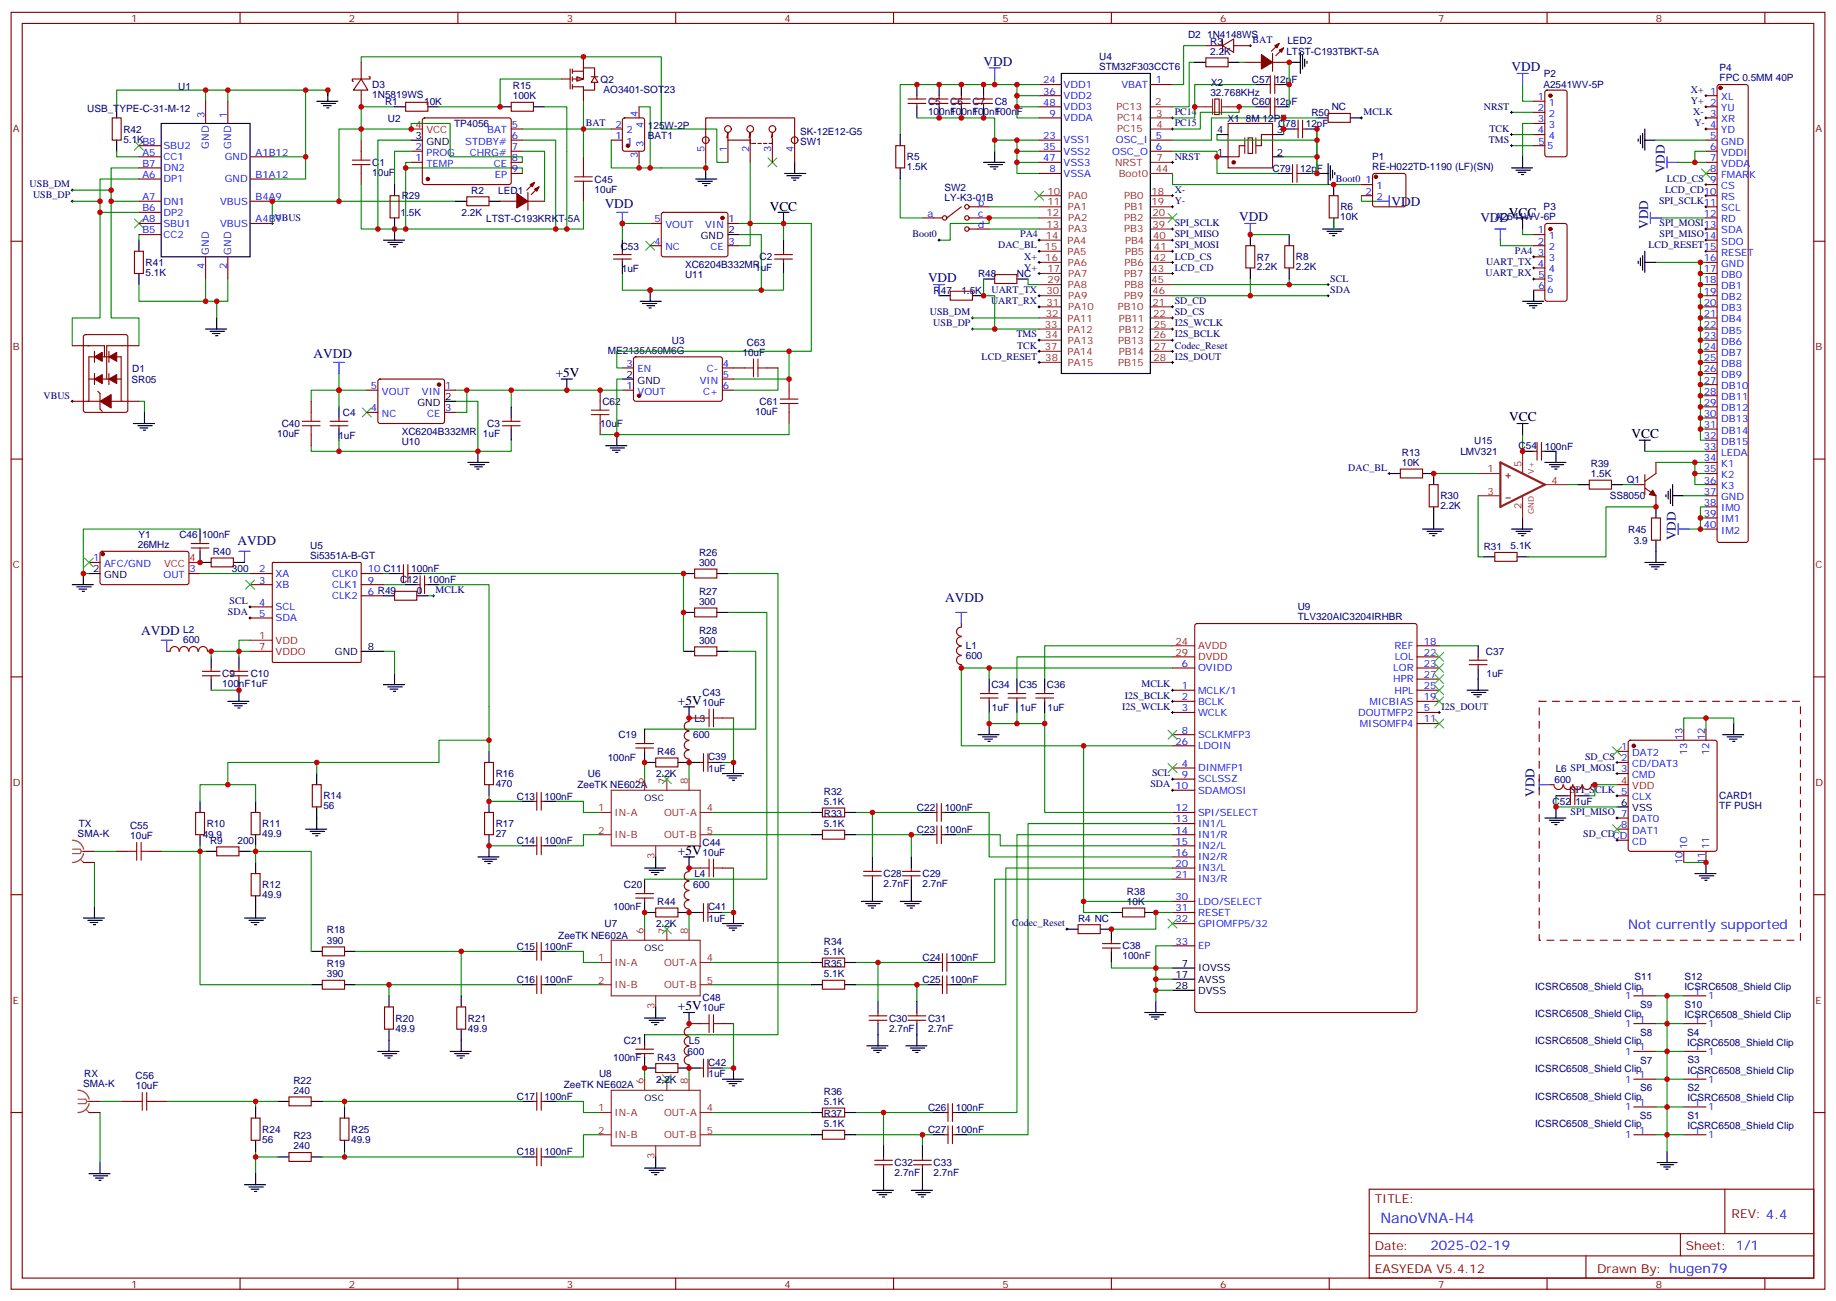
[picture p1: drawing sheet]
<svg xmlns="http://www.w3.org/2000/svg" width="583mm" height="413mm" viewBox="0 0 583 413" stroke-linecap="round" stroke-linejoin="round" font-family="sans-serif">
<defs><g id="words">
<text font-size="4.6" fill="#00f" x="438.1" y="388.1">NanoVNA-H4</text>
<g font-size="4.2" fill="#000080">
<text x="312.2" y="20.8">VDD</text>
<text x="479.8" y="22.6">VDD</text>
<text x="528.5" y="55.1" transform="rotate(-90 528.5 55.1)">VDD</text>
<text x="191.9" y="65.9">VDD</text>
<text x="441.7" y="65.3">VDD</text>
<text x="393.3" y="70.2">VDD</text>
<text x="469.9" y="70.6">VDD</text>
<text x="523.2" y="72.7" transform="rotate(-90 523.2 72.7)">VDD</text>
<text x="294.6" y="89.6">VDD</text>
<text x="99.5" y="113.5">AVDD</text>
<text x="75.4" y="172.9">AVDD</text>
<text x="532" y="171.5" transform="rotate(-90 532 171.5)">VDD</text>
<text x="300" y="191.1">AVDD</text>
<text x="44.8" y="201.7">AVDD</text>
<text x="487.1" y="253" transform="rotate(-90 487.1 253)">VDD</text>
</g>
<g font-size="4.2">
<text x="244.4" y="67.1">VCC</text>
<text x="479" y="68.9">VCC</text>
<text x="176.4" y="119.6">+5V</text>
<text x="479.1" y="133.7">VCC</text>
<text x="517.9" y="139">VCC</text>
<text x="215.2" y="223.7">+5V</text>
<text x="215.2" y="271.3">+5V</text>
<text x="215.2" y="320.7">+5V</text>
</g>
<g font-size="4.2" fill="#00f">
<text x="516.8" y="295">Not currently supported</text>
<text x="454" y="396.9">2025-02-19</text>
</g>
<g font-size="3.9" fill="#800">
<text x="436.4" y="381.7">TITLE:</text>
<text x="549.6" y="386.7">REV: 4.4</text>
<text x="436.4" y="396.9">Date:</text>
<text x="535.2" y="396.9">Sheet: 1/1</text>
<text x="436.4" y="404">EASYEDA V5.4.12</text>
<text x="506.9" y="404">Drawn By: hugen79</text>
</g>
<g font-size="3.2" fill="#800">
<text x="41.6" y="6.9">1</text>
<text x="110.8" y="6.9">2</text>
<text x="179.9" y="6.9">3</text>
<text x="249.1" y="6.9">4</text>
<text x="318.2" y="6.9">5</text>
<text x="387.3" y="6.9">6</text>
<text x="456.5" y="6.9">7</text>
<text x="525.6" y="6.9">8</text>
<text x="4.1" y="42">A</text>
<text x="576.3" y="42">A</text>
<text x="4.1" y="111.2">B</text>
<text x="576.3" y="111.2">B</text>
<text x="4.1" y="180.3">C</text>
<text x="576.3" y="180.3">C</text>
<text x="4.1" y="249.4">D</text>
<text x="576.3" y="249.4">D</text>
<text x="4.1" y="318.6">E</text>
<text x="576.3" y="318.6">E</text>
<text x="41.6" y="408.7">1</text>
<text x="110.8" y="408.7">2</text>
<text x="179.9" y="408.7">3</text>
<text x="249.1" y="408.7">4</text>
<text x="318.2" y="408.7">5</text>
<text x="387.3" y="408.7">6</text>
<text x="456.5" y="408.7">7</text>
<text x="525.6" y="408.7">8</text>
</g>
<g font-size="3.2" fill="#000080">
<text x="377.1" y="12.1">D2</text>
<text x="383.2" y="12.1">1N4148WS</text>
<text x="384.2" y="17.3">2.2K</text>
<text x="384.2" y="14.1">R3</text>
<text x="397.6" y="13.6">BAT</text>
<text x="408.3" y="17.4">LTST-C193TBKT-5A</text>
<text x="408.6" y="13.9">LED2</text>
<text x="348.9" y="22.3">STM32F303CCT6</text>
<text x="348.9" y="19">U4</text>
<text x="545.9" y="22.6">P4</text>
<text x="56.6" y="28.5">U1</text>
<text x="118.2" y="28">D3</text>
<text x="162.8" y="28.2">R15</text>
<text x="190.7" y="26.2">Q2</text>
<text x="191.6" y="29.4">AO3401-SOT23</text>
<text x="384.3" y="27.2">X2</text>
<text x="397.4" y="26.2">C57</text>
<text x="404.6" y="26.2">12pF</text>
<text x="489.9" y="28">A2541WV-5P</text>
<text x="490.1" y="24.4">P2</text>
<text x="536.7" y="29.5">X+ 1</text>
<text x="545.9" y="25.8">FPC 0.5MM 40P</text>
<text x="27.7" y="35.5">USB_TYPE-C-31-M-12</text>
<text x="118.2" y="31.1">1N5819WS</text>
<text x="122.2" y="33.3">R1</text>
<text x="134.6" y="33.3">10K</text>
<text x="162.8" y="31.4">100K</text>
<text x="294.6" y="33.2">C5</text>
<text x="301.6" y="33.2">C6</text>
<text x="308.7" y="33.2">C7</text>
<text x="315.7" y="33.2">C8</text>
<text x="384.2" y="30.4">32.768KHz</text>
<text x="397.4" y="33.3">C60</text>
<text x="404.6" y="33.3">12pF</text>
<text x="422.7" y="35">NC</text>
<text x="471" y="34.8">NRST</text>
<text x="536.7" y="33">Y+ 2</text>
<text x="123.1" y="38.6">U2</text>
<text x="144.2" y="40.3">TP4056</text>
<text x="185.9" y="40.1">BAT</text>
<text x="205.7" y="40.9">125W-2P</text>
<text x="294.6" y="36.5">100nF</text>
<text x="301.6" y="36.5">100nF</text>
<text x="308.7" y="36.5">100nF</text>
<text x="315.7" y="36.5">100nF</text>
<text x="372.9" y="36.5">PC14</text>
<text x="372.9" y="40.1">PC15</text>
<text x="389.6" y="38.6">X1</text>
<text x="395.5" y="38.6">8M 12PF</text>
<text x="405.7" y="40.4">C78</text>
<text x="414.5" y="40.4">12pF</text>
<text x="416.3" y="36.9">R50</text>
<text x="432.9" y="36.5">MCLK</text>
<text x="472.8" y="41.8">TCK</text>
<text x="537.5" y="36.5">X- 3</text>
<text x="537.9" y="40.1">Y- 4</text>
<text x="39.2" y="45.3">5.1KB8</text>
<text x="39.2" y="42.1">R42</text>
<text x="205.7" y="44">BAT1</text>
<text x="254" y="42.9">SK-12E12-G5</text>
<text x="254" y="46.2">SW1</text>
<text x="472.6" y="45.4">TMS</text>
<text x="118.2" y="52.7">C1</text>
<text x="287.9" y="50.8">R5</text>
<text x="372.9" y="50.7">NRST</text>
<text x="435.6" y="50.8">P1</text>
<text x="9.4" y="59.5">USB_DM</text>
<text x="118.2" y="55.9">10uF</text>
<text x="188.7" y="58">C45</text>
<text x="287.9" y="54">1.5K</text>
<text x="403.9" y="54.5">C79</text>
<text x="412.7" y="54.5">12pF</text>
<text x="424" y="57.7">Boot0</text>
<text x="435.6" y="54">RE-H022TD-1190 (LF)(SN)</text>
<text x="529.1" y="57.7">LCD_CS 9</text>
<text x="10.5" y="63">USB_DP</text>
<text x="127.5" y="63.3">R29</text>
<text x="149.6" y="61.5">R2</text>
<text x="158.2" y="61.5">LED1</text>
<text x="188.7" y="61.2">10uF</text>
<text x="299.8" y="63.9">LY-K3-01B</text>
<text x="299.8" y="60.7">SW2</text>
<text x="372.9" y="64.8">Y-</text>
<text x="372.9" y="61.2">X-</text>
<text x="526.6" y="64.8">SPI_SCLK11</text>
<text x="528.5" y="61.2">LCD_CD10</text>
<text x="87.1" y="70.1">VBUS</text>
<text x="127.1" y="68.6">1.5K</text>
<text x="146.5" y="68.5">2.2K</text>
<text x="154.3" y="70.4">LTST-C193KRKT-5A</text>
<text x="372.9" y="71.8">SPI_SCLK</text>
<text x="425.4" y="70">10K</text>
<text x="425.5" y="66.8">R6</text>
<text x="474.6" y="69.9">A2541WV-6P</text>
<text x="490" y="66.7">P3</text>
<text x="526.8" y="71.8">SPI_MOSI13</text>
<text x="289.6" y="75.4">Boot0</text>
<text x="323.8" y="75.4">PA4</text>
<text x="372.9" y="75.4">SPI_MISO</text>
<text x="526.8" y="75.4">SPI_MISO14</text>
<text x="197" y="79.2">C53</text>
<text x="241.1" y="82.7">C2</text>
<text x="316.9" y="78.9">DAC_BL</text>
<text x="325.1" y="82.4">X+</text>
<text x="372.9" y="82.4">LCD_CS</text>
<text x="372.9" y="78.9">SPI_MOSI</text>
<text x="399" y="82.7">R7</text>
<text x="411.3" y="82.7">R8</text>
<text x="480.8" y="80.6">PA4</text>
<text x="523.3" y="78.9">LCD_RESET15</text>
<text x="46.2" y="87.5">5.1K</text>
<text x="46.2" y="84.3">R41</text>
<text x="197.4" y="86.3">1uF</text>
<text x="217.5" y="85.1">XC6204B332MR</text>
<text x="217.5" y="88.3">U11</text>
<text x="239.7" y="85.9">1uF</text>
<text x="310.4" y="88.1">R48</text>
<text x="322.8" y="88.1">NC</text>
<text x="325.1" y="85.9">Y+</text>
<text x="372.9" y="85.9">LCD_CD</text>
<text x="399" y="85.8">2.2K</text>
<text x="411.3" y="85.8">2.2K</text>
<text x="422.3" y="89.5">SCL</text>
<text x="471.6" y="87.7">UART_RX 5</text>
<text x="471.7" y="84.2">UART_TX 4</text>
<text x="296.3" y="93.3">R47</text>
<text x="305.2" y="93.3">1.5K</text>
<text x="314.7" y="93">UART_TX</text>
<text x="422.3" y="93">SDA</text>
<text x="295.1" y="100">USB_DM</text>
<text x="314.6" y="96.5">UART_RX</text>
<text x="372.9" y="100">SD_CS</text>
<text x="372.9" y="96.5">SD_CD</text>
<text x="296.2" y="103.6">USB_DP</text>
<text x="322.6" y="107.1">TMS</text>
<text x="372.9" y="107.1">I2S_BCLK</text>
<text x="372.9" y="103.6">I2S_WCLK</text>
<text x="192.9" y="112.2">ME2135A50M6G</text>
<text x="213.2" y="109">U3</text>
<text x="235.7" y="112.9">10uF</text>
<text x="237.1" y="109.7">C63</text>
<text x="322.8" y="110.6">TCK</text>
<text x="372.9" y="110.6">Codec_Reset</text>
<text x="42" y="117.9">D1</text>
<text x="311.6" y="114.2">LCD_RESET</text>
<text x="372.9" y="114.2">I2S_DOUT</text>
<text x="41.7" y="121.5">SR05</text>
<text x="13.8" y="126.5">VBUS</text>
<text x="191.2" y="128.5">C62</text>
<text x="239.7" y="131.7">10uF</text>
<text x="241.1" y="128.5">C61</text>
<text x="89.4" y="135.6">C40</text>
<text x="108.8" y="132.2">C4</text>
<text x="127.5" y="138">XC6204B332MR</text>
<text x="154.7" y="135.6">C3</text>
<text x="190.5" y="135.6">10uF</text>
<text x="88" y="138.8">10uF</text>
<text x="107.4" y="139.2">1uF</text>
<text x="127.5" y="141.2">U10</text>
<text x="153.3" y="138.8">1uF</text>
<text x="467.9" y="140.9">U15</text>
<text x="482" y="142.6">C54</text>
<text x="490.4" y="142.7">100nF</text>
<text x="428" y="149.4">DAC_BL</text>
<text x="445" y="147.8">10K</text>
<text x="445" y="144.6">R13</text>
<text x="463.5" y="144.4">LMV321</text>
<text x="505" y="148.2">R39</text>
<text x="505" y="151.4">1.5K</text>
<text x="516.4" y="153.2">Q1</text>
<text x="457.2" y="161.7">2.2K</text>
<text x="457.2" y="158.5">R30</text>
<text x="511" y="158.5">SS8050</text>
<text x="43.8" y="174">26MHz</text>
<text x="43.9" y="170.8">Y1</text>
<text x="57" y="170.9">C46</text>
<text x="64.1" y="170.9">100nF</text>
<text x="516.8" y="169.2">R45</text>
<text x="518.6" y="172.7">3.9</text>
<text x="67.5" y="176.2">R40</text>
<text x="98.4" y="177.5">Si5351A-B-GT</text>
<text x="98.4" y="174.3">U5</text>
<text x="221.9" y="179.6">300</text>
<text x="221.9" y="176.4">R26</text>
<text x="471" y="174.4">R31</text>
<text x="479.5" y="174.4">5.1K</text>
<text x="73.6" y="181.4">300</text>
<text x="127" y="185.1">C12</text>
<text x="130.5" y="181.5">100nF</text>
<text x="135.8" y="185.1">100nF</text>
<text x="72.9" y="191.8">SCL</text>
<text x="132.3" y="188.6">0</text>
<text x="138.3" y="188.2">MCLK</text>
<text x="221.9" y="191.9">300</text>
<text x="221.9" y="188.8">R27</text>
<text x="72.4" y="195.3">SDA</text>
<text x="411.9" y="196.9">TLV320AIC3204IRHBR</text>
<text x="411.9" y="193.5">U9</text>
<text x="58.1" y="201.1">L2</text>
<text x="221.9" y="201.1">R28</text>
<text x="58.1" y="204.2">600</text>
<text x="221.9" y="204.3">300</text>
<text x="306.6" y="209.3">600</text>
<text x="306.6" y="206.1">L1</text>
<text x="471.7" y="207.9">C37</text>
<text x="70.6" y="214.9">C9</text>
<text x="79.6" y="215">C10</text>
<text x="471.9" y="215">1uF</text>
<text x="70.6" y="218.1">100nF1uF</text>
<text x="223" y="220.9">C43</text>
<text x="314.7" y="218.5">C34</text>
<text x="323.5" y="218.5">C35</text>
<text x="332.3" y="218.5">C36</text>
<text x="357.1" y="221.8">I2S_BCLK</text>
<text x="362.3" y="218.2">MCLK</text>
<text x="223" y="224">10uF</text>
<text x="314.9" y="225.6">1uF</text>
<text x="323.7" y="225.6">1uF</text>
<text x="332.5" y="225.6">1uF</text>
<text x="356.2" y="225.3">I2S_WCLK</text>
<text x="457.6" y="225.3">I2S_DOUT</text>
<text x="220.4" y="229.1">L3</text>
<text x="196.3" y="234.4">C19</text>
<text x="208.6" y="239.7">R46</text>
<text x="220" y="234.4">600</text>
<text x="192.9" y="241.4">100nF</text>
<text x="224.7" y="241.4">C39</text>
<text x="224.9" y="244.9">1uF</text>
<text x="493.8" y="244.9">L6 SPI_MOSI 3</text>
<text x="503.1" y="241.2">SD_CS 2</text>
<text x="157.3" y="249.8">470</text>
<text x="157.3" y="246.6">R16</text>
<text x="183.3" y="250.2">ZeeTK NE602A</text>
<text x="186.6" y="246.7">U6</text>
<text x="208.3" y="246.7">2.2K</text>
<text x="365.2" y="250">SDA 10</text>
<text x="365.7" y="246.5">SCL</text>
<text x="493.4" y="248.5">600</text>
<text x="498.4" y="251.7">SPI_SCLK 5</text>
<text x="102.7" y="256.9">56</text>
<text x="102.7" y="253.8">R14</text>
<text x="164" y="253.9">C13</text>
<text x="172.9" y="253.9">100nF</text>
<text x="261.5" y="255.4">5.1K</text>
<text x="261.5" y="252.4">R32</text>
<text x="291" y="257.4">C22</text>
<text x="299.9" y="257.4">100nF</text>
<text x="492.9" y="255.5">C52</text>
<text x="500.1" y="255.5">1uF</text>
<text x="545.7" y="256.9">TF PUSH</text>
<text x="545.7" y="253.7">CARD1</text>
<text x="25" y="262.5">TX</text>
<text x="41.3" y="263.2">C55</text>
<text x="65.6" y="262.6">R10</text>
<text x="83.3" y="262.6">R11</text>
<text x="157.3" y="262.6">R17</text>
<text x="261.5" y="262.5">5.1K</text>
<text x="261.5" y="259.5">R33</text>
<text x="498.6" y="258.8">SPI_MISO 7</text>
<text x="24.7" y="265.7">SMA-K</text>
<text x="41.3" y="266.4">10uF</text>
<text x="64.4" y="266.1">49.9</text>
<text x="66.7" y="267.9">R9</text>
<text x="75.4" y="267.9">200</text>
<text x="83.3" y="265.8">49.9</text>
<text x="157.3" y="265.8">27</text>
<text x="164" y="268">C14</text>
<text x="172.9" y="268">100nF</text>
<text x="223" y="268.5">C44</text>
<text x="291" y="264.4">C23</text>
<text x="299.9" y="264.4">100nF</text>
<text x="502.6" y="265.9">SD_CDCD</text>
<text x="223" y="271.7">10uF</text>
<text x="83.3" y="282">R12</text>
<text x="198.1" y="282">C20</text>
<text x="220" y="282">600</text>
<text x="220.4" y="278.4">L4</text>
<text x="280.5" y="281.6">2.7nF</text>
<text x="280.5" y="278.5">C28</text>
<text x="292.8" y="281.6">2.7nF</text>
<text x="292.8" y="278.5">C29</text>
<text x="83.3" y="285.2">49.9</text>
<text x="208.6" y="287.3">R44</text>
<text x="357.7" y="287.2">10K</text>
<text x="357.7" y="284.1">R38</text>
<text x="194.7" y="289">100nF</text>
<text x="224.7" y="289">C41</text>
<text x="224.9" y="292.6">1uF</text>
<text x="342.2" y="292.6">R4 NC</text>
<text x="103.7" y="299.5">390</text>
<text x="103.7" y="296.3">R18</text>
<text x="177.2" y="297.9">ZeeTK NE602A</text>
<text x="191.9" y="294.4">U7</text>
<text x="208.3" y="294.3">2.2K</text>
<text x="321.3" y="294.1">Codec_Reset</text>
<text x="164" y="301.5">C15</text>
<text x="172.9" y="301.5">100nF</text>
<text x="261.5" y="303.1">5.1K</text>
<text x="261.5" y="300">R34</text>
<text x="292.8" y="305">C24</text>
<text x="301.6" y="305">100nF</text>
<text x="356.3" y="304.6">100nF</text>
<text x="356.3" y="301.4">C38</text>
<text x="103.7" y="310.1">390</text>
<text x="103.7" y="306.9">R19</text>
<text x="261.5" y="310.1">5.1K</text>
<text x="261.5" y="307.1">R35</text>
<text x="518.8" y="311.2">S11</text>
<text x="534.7" y="311.1">S12</text>
<text x="164" y="312.1">C16</text>
<text x="172.9" y="312.1">100nF</text>
<text x="223" y="317.9">C48</text>
<text x="292.8" y="312.1">C25</text>
<text x="301.6" y="312.1">100nF</text>
<text x="487.3" y="314.2">ICSRC6508_Shield Clip</text>
<text x="534.7" y="314.4">ICSRC6508_Shield Clip</text>
<text x="223" y="321.1">10uF</text>
<text x="487.3" y="323">ICSRC6508_Shield Clip</text>
<text x="520.6" y="320">S9</text>
<text x="534.7" y="323.2">ICSRC6508_Shield Clip</text>
<text x="534.7" y="320">S10</text>
<text x="125.6" y="327.5">49.9</text>
<text x="125.6" y="324.3">R20</text>
<text x="148.5" y="327.5">49.9</text>
<text x="148.5" y="324.3">R21</text>
<text x="282.2" y="327.5">2.7nF</text>
<text x="282.2" y="324.3">C30</text>
<text x="294.6" y="327.5">2.7nF</text>
<text x="294.6" y="324.3">C31</text>
<text x="520.6" y="328.8">S8</text>
<text x="535.5" y="328.8">S4</text>
<text x="198.1" y="331.4">C21</text>
<text x="218.3" y="334.9">600</text>
<text x="218.7" y="331.4">L5</text>
<text x="487.3" y="331.4">ICSRC6508_Shield Clip</text>
<text x="535.5" y="332">ICSRC6508_Shield Clip</text>
<text x="26.8" y="341.9">RX</text>
<text x="190.2" y="342">U8</text>
<text x="194.7" y="336.7">100nF</text>
<text x="208.6" y="336.7">R43</text>
<text x="224.7" y="338.4">C42</text>
<text x="224.9" y="342">1uF</text>
<text x="487.3" y="340.3">ICSRC6508_Shield Clip</text>
<text x="520.6" y="337.6">S7</text>
<text x="535.6" y="340.8">ICSRC6508_Shield Clip</text>
<text x="535.6" y="337.6">S3</text>
<text x="26.4" y="345">SMA-K</text>
<text x="43.1" y="342.6">C56</text>
<text x="43.1" y="345.8">10uF</text>
<text x="93.1" y="347.2">240</text>
<text x="93.1" y="344">R22</text>
<text x="178.9" y="345.5">ZeeTK NE602A</text>
<text x="208.3" y="343.7">2.2K</text>
<text x="261.5" y="347.7">R36</text>
<text x="520.6" y="346.5">S6</text>
<text x="535.6" y="346.4">S2</text>
<text x="164" y="349.1">C17</text>
<text x="172.9" y="349.1">100nF</text>
<text x="261.5" y="350.7">5.1K</text>
<text x="294.6" y="352.6">C26</text>
<text x="303.4" y="352.6">100nF</text>
<text x="487.3" y="349.1">ICSRC6508_Shield Clip</text>
<text x="535.6" y="349.6">ICSRC6508_Shield Clip</text>
<text x="83.3" y="359.6">R24</text>
<text x="111.5" y="359.6">R25</text>
<text x="261.5" y="357.8">5.1K</text>
<text x="261.5" y="354.7">R37</text>
<text x="294.6" y="359.7">C27</text>
<text x="303.4" y="359.7">100nF</text>
<text x="487.3" y="357.9">ICSRC6508_Shield Clip</text>
<text x="520.5" y="355.3">S5</text>
<text x="535.6" y="358.5">ICSRC6508_Shield Clip</text>
<text x="535.6" y="355.2">S1</text>
<text x="83.3" y="362.8">56</text>
<text x="93.1" y="364.8">240</text>
<text x="93.1" y="361.6">R23</text>
<text x="111.5" y="362.8">49.9</text>
<text x="164" y="366.8">C18</text>
<text x="172.9" y="366.8">100nF</text>
<text x="284" y="370.2">C32</text>
<text x="296.3" y="370.2">C33</text>
<text x="284" y="373.4">2.7nF</text>
<text x="296.3" y="373.4">2.7nF</text>
</g>
<g font-size="3.2" fill="#00f">
<text x="331.1" y="26.5">24</text>
<text x="337.6" y="27.9">VDD1</text>
<text x="356" y="27.9">VBAT</text>
<text x="366.9" y="26.5">1</text>
<text x="331.1" y="30">36</text>
<text x="331.1" y="33.5">48</text>
<text x="337.6" y="31.4">VDD2</text>
<text x="337.6" y="35">VDD3</text>
<text x="488.2" y="31.8">1</text>
<text x="488.2" y="35.3">2</text>
<text x="491.7" y="33.5">1</text>
<text x="546.3" y="31.8">XL</text>
<text x="546.3" y="35.3">YU</text>
<text x="64.9" y="37.4" transform="rotate(-90 64.9 37.4)">3</text>
<text x="72" y="37.4" transform="rotate(-90 72 37.4)">1</text>
<text x="162.5" y="40.6">5</text>
<text x="195.4" y="40.6">2</text>
<text x="202.5" y="37.3" transform="rotate(-90 202.5 37.3)">4</text>
<text x="204.3" y="40.8" transform="rotate(-90 204.3 40.8)">4</text>
<text x="333.1" y="37.1">9</text>
<text x="337.6" y="38.5">VDDA</text>
<text x="488.2" y="38.8">3</text>
<text x="491.7" y="37.1">2</text>
<text x="491.7" y="40.6">3</text>
<text x="546.3" y="38.8">XR</text>
<text x="51.9" y="47.3">SBU2</text>
<text x="66.3" y="47.2" transform="rotate(-90 66.3 47.2)">GND</text>
<text x="73.4" y="47.2" transform="rotate(-90 73.4 47.2)">GND</text>
<text x="131.9" y="47.7">2</text>
<text x="147.7" y="45.9">STDBY#</text>
<text x="154.7" y="42.4">BAT</text>
<text x="162.5" y="44.1">6</text>
<text x="162.5" y="47.7">7</text>
<text x="195.4" y="44.1">1</text>
<text x="198.9" y="45.9">1</text>
<text x="198.9" y="42.4">2</text>
<text x="204.3" y="46.7" transform="rotate(-90 204.3 46.7)">3</text>
<text x="331.1" y="44.1">23</text>
<text x="331.1" y="47.7">35</text>
<text x="337.6" y="45.5">VSS1</text>
<text x="354.2" y="45.5">OSC_I</text>
<text x="366.9" y="44.1">5</text>
<text x="366.9" y="47.7">6</text>
<text x="488.2" y="42.4">4</text>
<text x="488.3" y="45.9">5</text>
<text x="491.1" y="47.3">5</text>
<text x="491.7" y="44.1">4</text>
<text x="542.9" y="44.1">5</text>
<text x="542.9" y="47.7">6</text>
<text x="546.3" y="42.4">YD</text>
<text x="546.3" y="45.9">GND</text>
<text x="45.2" y="53">B7</text>
<text x="45.2" y="49.4">A5</text>
<text x="51.9" y="50.8">CC1</text>
<text x="71.4" y="50.8">GND</text>
<text x="81.1" y="49.4">A1B12</text>
<text x="131.9" y="51.2">1</text>
<text x="135.4" y="53">TEMP</text>
<text x="135.4" y="49.4">PROG</text>
<text x="149.1" y="49.4">CHRG#</text>
<text x="156.7" y="53">CE</text>
<text x="162.5" y="51.2">8</text>
<text x="202.5" y="50.2" transform="rotate(-90 202.5 50.2)">3</text>
<text x="223.7" y="48.3" transform="rotate(-90 223.7 48.3)">5</text>
<text x="230.7" y="48.3" transform="rotate(-90 230.7 48.3)">1</text>
<text x="237.8" y="48.3" transform="rotate(-90 237.8 48.3)">2</text>
<text x="244.8" y="48.3" transform="rotate(-90 244.8 48.3)">3</text>
<text x="251.9" y="48.3" transform="rotate(-90 251.9 48.3)">4</text>
<text x="331.1" y="51.2">47</text>
<text x="337.6" y="49.1">VSS2</text>
<text x="337.6" y="52.6">VSS3</text>
<text x="353" y="49.1">OSC_O</text>
<text x="542.9" y="51.2">7</text>
<text x="546.3" y="49.4">VDDI</text>
<text x="546.3" y="53">VDDA</text>
<text x="45.2" y="56.5">A6</text>
<text x="51.9" y="54.4">DN2</text>
<text x="51.9" y="57.9">DP1</text>
<text x="71.4" y="57.9">GND</text>
<text x="81.1" y="56.5">B1A12</text>
<text x="157.1" y="56.5">EP</text>
<text x="162.5" y="54.7">9</text>
<text x="333.1" y="54.7">8</text>
<text x="337.6" y="56.1">VSSA</text>
<text x="433.5" y="58.2">1</text>
<text x="542.9" y="54.7">8</text>
<text x="546.3" y="56.5">FMARK</text>
<text x="45.2" y="63.5">A7</text>
<text x="51.9" y="64.9">DN1</text>
<text x="69.8" y="64.9">VBUS</text>
<text x="81.1" y="63.5">B4A9</text>
<text x="310.4" y="65.3">b</text>
<text x="433.5" y="61.8">2</text>
<text x="437" y="60">1</text>
<text x="437" y="63.5">2</text>
<text x="546.3" y="60">CS</text>
<text x="546.3" y="63.5">RS</text>
<text x="45.2" y="67.1">B6</text>
<text x="45.2" y="70.6">A8</text>
<text x="51.9" y="68.5">DP2</text>
<text x="81.1" y="70.6">A4B9</text>
<text x="207.7" y="70.6">5</text>
<text x="231.2" y="70.6">1</text>
<text x="294.4" y="68.8">a</text>
<text x="310.4" y="68.8">c</text>
<text x="540.8" y="68.8">12</text>
<text x="546.3" y="67.1">SCL</text>
<text x="546.3" y="70.6">RD</text>
<text x="45.2" y="74.1">B5</text>
<text x="51.9" y="72">SBU1</text>
<text x="51.9" y="75.5">CC2</text>
<text x="69.8" y="72">VBUS</text>
<text x="207.7" y="77.6">4</text>
<text x="211.2" y="72.4">VOUT</text>
<text x="223.9" y="72.4">VIN</text>
<text x="231.2" y="77.6">3</text>
<text x="310.4" y="72.4">d</text>
<text x="488.2" y="74.1">1</text>
<text x="488.2" y="77.6">2</text>
<text x="491.7" y="75.9">1</text>
<text x="546.3" y="74.1">SDA</text>
<text x="546.3" y="77.6">SDO</text>
<text x="66.3" y="80.8" transform="rotate(-90 66.3 80.8)">GND</text>
<text x="73.4" y="80.8" transform="rotate(-90 73.4 80.8)">GND</text>
<text x="211.2" y="79.4">NC</text>
<text x="225.5" y="79.4">CE</text>
<text x="488.2" y="81.2">3</text>
<text x="491.7" y="79.4">2</text>
<text x="491.7" y="82.9">3</text>
<text x="540.8" y="82.9">16</text>
<text x="546.3" y="81.2">RESET</text>
<text x="64.9" y="85.3" transform="rotate(-90 64.9 85.3)">4</text>
<text x="72" y="85.3" transform="rotate(-90 72 85.3)">2</text>
<text x="491.1" y="89.6">5</text>
<text x="491.7" y="86.5">4</text>
<text x="540.8" y="86.5">17</text>
<text x="540.8" y="90">18</text>
<text x="546.3" y="84.7">GND</text>
<text x="546.3" y="88.2">DB0</text>
<text x="488.3" y="91.8">6</text>
<text x="491.1" y="93.2">6</text>
<text x="540.8" y="93.5">19</text>
<text x="546.3" y="91.8">DB1</text>
<text x="546.3" y="95.3">DB2</text>
<text x="540.8" y="97">20</text>
<text x="540.8" y="100.6">21</text>
<text x="546.3" y="98.8">DB3</text>
<text x="540.8" y="104.1">22</text>
<text x="540.8" y="107.6">23</text>
<text x="546.3" y="102.3">DB4</text>
<text x="546.3" y="105.9">DB5</text>
<text x="540.8" y="111.2">24</text>
<text x="546.3" y="109.4">DB6</text>
<text x="546.3" y="112.9">DB7</text>
<text x="198.9" y="116.5">3</text>
<text x="202.4" y="118.2">EN</text>
<text x="224.3" y="118.2">C-</text>
<text x="229.5" y="116.5">4</text>
<text x="229.5" y="120">5</text>
<text x="540.8" y="114.7">25</text>
<text x="540.8" y="118.2">26</text>
<text x="546.3" y="116.5">DB8</text>
<text x="546.3" y="120">DB9</text>
<text x="117.8" y="123.5">5</text>
<text x="121.2" y="125.3">VOUT</text>
<text x="133.9" y="125.3">VIN</text>
<text x="141.3" y="123.5">1</text>
<text x="198.9" y="123.5">1</text>
<text x="202.4" y="125.3">VOUT</text>
<text x="222.1" y="121.7">VIN</text>
<text x="223.2" y="125.3">C+</text>
<text x="229.5" y="123.5">6</text>
<text x="540.8" y="121.7">27</text>
<text x="540.8" y="125.3">28</text>
<text x="546.3" y="123.5">DB10</text>
<text x="117.8" y="130.6">4</text>
<text x="141.3" y="130.6">3</text>
<text x="540.8" y="128.8">29</text>
<text x="546.3" y="127">DB11</text>
<text x="546.3" y="130.6">DB12</text>
<text x="121.2" y="132.3">NC</text>
<text x="135.6" y="132.3">CE</text>
<text x="540.8" y="132.3">30</text>
<text x="540.8" y="135.9">31</text>
<text x="546.3" y="134.1">DB13</text>
<text x="546.3" y="137.6">DB14</text>
<text x="540.8" y="139.4">32</text>
<text x="540.8" y="142.9">33</text>
<text x="546.3" y="141.1">DB15</text>
<text x="540.8" y="146.4">34</text>
<text x="540.8" y="150">35</text>
<text x="546.3" y="144.7">LEDA</text>
<text x="546.3" y="148.2">K1</text>
<text x="540.8" y="153.5">36</text>
<text x="546.3" y="151.7">K2</text>
<text x="546.3" y="155.3">K3</text>
<text x="540.8" y="157">37</text>
<text x="540.8" y="160.5">38</text>
<text x="546.3" y="158.8">GND</text>
<text x="540.8" y="164.1">39</text>
<text x="540.8" y="167.6">40</text>
<text x="546.3" y="162.3">IM0</text>
<text x="546.3" y="165.8">IM1</text>
<text x="546.3" y="169.4">IM2</text>
<text x="29.6" y="178.2">1</text>
<text x="33.1" y="180">AFC/GND</text>
<text x="51.9" y="183.5">OUT</text>
<text x="60.1" y="181.7">3</text>
<text x="82.3" y="181.7">2</text>
<text x="82.3" y="185.2">3</text>
<text x="87.5" y="183.1">XA</text>
<text x="105.4" y="183.1">CLK0</text>
<text x="116.8" y="185.2">9</text>
<text x="116.8" y="181.7">10 C11</text>
<text x="87.5" y="186.7">XB</text>
<text x="105.4" y="190.2">CLK2</text>
<text x="105.4" y="186.7">CLK1</text>
<text x="116.8" y="188.8">6 R49</text>
<text x="82.3" y="192.3">4</text>
<text x="82.3" y="195.8">5</text>
<text x="87.5" y="193.7">SCL</text>
<text x="87.5" y="197.2">SDA</text>
<text x="442.7" y="206.1">REF</text>
<text x="442.7" y="209.6">LOL</text>
<text x="451.9" y="204.6">18</text>
<text x="451.9" y="208.2">22</text>
<text x="375.1" y="211.7">6</text>
<text x="380.3" y="213.1">OVIDD</text>
<text x="442.3" y="213.1">LOR</text>
<text x="451.9" y="211.7">23</text>
<text x="451.9" y="215.2">27</text>
<text x="375.1" y="218.8">1</text>
<text x="380.3" y="220.2">MCLK/1</text>
<text x="442.2" y="216.6">HPR</text>
<text x="442.7" y="220.2">HPL</text>
<text x="451.9" y="218.8">25</text>
<text x="375.1" y="222.3">2</text>
<text x="375.1" y="225.8">3</text>
<text x="380.3" y="223.7">BCLK</text>
<text x="380.3" y="227.2">WCLK</text>
<text x="431.1" y="227.2">DOUTMFP2</text>
<text x="434.7" y="223.7">MICBIAS</text>
<text x="451.9" y="222.3">19</text>
<text x="451.9" y="225.8">5</text>
<text x="375.1" y="232.9">8</text>
<text x="431.6" y="230.8">MISOMFP4</text>
<text x="451.9" y="229.3">11</text>
<text x="373.1" y="236.4">26</text>
<text x="380.3" y="234.3">SCLKMFP3</text>
<text x="380.3" y="237.8">LDOIN</text>
<text x="514.6" y="238.2">1</text>
<text x="518.1" y="239.9">DAT2</text>
<text x="534.1" y="235" transform="rotate(-90 534.1 235)">13</text>
<text x="535.5" y="239.7" transform="rotate(-90 535.5 239.7)">13</text>
<text x="541.2" y="235" transform="rotate(-90 541.2 235)">12</text>
<text x="542.6" y="239.7" transform="rotate(-90 542.6 239.7)">12</text>
<text x="375.1" y="243.5">4</text>
<text x="380.3" y="244.9">DINMFP1</text>
<text x="518.1" y="243.5">CD/DAT3</text>
<text x="375.1" y="247">9</text>
<text x="380.3" y="248.4">SCLSSZ</text>
<text x="380.3" y="251.9">SDAMOSI</text>
<text x="518.1" y="247">CMD</text>
<text x="373.1" y="257.6">12</text>
<text x="518.1" y="254">CLX</text>
<text x="373.1" y="261.1">13</text>
<text x="380.3" y="259">SPI/SELECT</text>
<text x="380.3" y="262.5">IN1/L</text>
<text x="514.6" y="262.9">8</text>
<text x="518.1" y="261.1">DAT0</text>
<text x="373.1" y="264.6">14</text>
<text x="373.1" y="268.1">15</text>
<text x="380.3" y="266">IN1/R</text>
<text x="380.3" y="269.6">IN2/L</text>
<text x="518.1" y="264.6">DAT1</text>
<text x="518.1" y="268.1">CD</text>
<text x="535.5" y="269.6" transform="rotate(-90 535.5 269.6)">10</text>
<text x="542.6" y="269.6" transform="rotate(-90 542.6 269.6)">11</text>
<text x="373.1" y="271.7">16</text>
<text x="373.1" y="275.2">20</text>
<text x="380.3" y="273.1">IN2/R</text>
<text x="534.1" y="274.3" transform="rotate(-90 534.1 274.3)">10</text>
<text x="541.2" y="274.3" transform="rotate(-90 541.2 274.3)">11</text>
<text x="373.1" y="278.7">21</text>
<text x="380.3" y="276.6">IN3/L</text>
<text x="380.3" y="280.1">IN3/R</text>
<text x="373.1" y="285.8">30</text>
<text x="380.3" y="287.2">LDO/SELECT</text>
<text x="373.1" y="289.3">31</text>
<text x="373.1" y="292.8">32</text>
<text x="380.3" y="290.7">RESET</text>
<text x="373.1" y="299.9">33</text>
<text x="380.3" y="294.3">GPIOMFP5/32</text>
<text x="380.3" y="301.3">EP</text>
<text x="515.9" y="317.2">1</text>
<text x="520.3" y="315.8">1</text>
<text x="537.7" y="315.8">1</text>
<text x="542.2" y="317.2">1</text>
<text x="515.9" y="326">1</text>
<text x="520.3" y="324.6">1</text>
<text x="537.7" y="324.6">1</text>
<text x="542.2" y="326">1</text>
<text x="515.9" y="334.8">1</text>
<text x="520.3" y="333.4">1</text>
<text x="537.7" y="333.4">1</text>
<text x="542.2" y="334.8">1</text>
<text x="515.9" y="343.6">1</text>
<text x="520.3" y="342.2">1</text>
<text x="537.7" y="342.2">1</text>
<text x="542.2" y="343.6">1</text>
<text x="515.9" y="352.5">1</text>
<text x="520.3" y="351">1</text>
<text x="537.7" y="351">1</text>
<text x="542.2" y="352.5">1</text>
<text x="520.3" y="359.9">1</text>
<text x="537.7" y="359.9">1</text>
<text x="515.9" y="361.3">1</text>
<text x="542.2" y="361.3">1</text>
</g>
<g font-size="3.2" fill="#8d2323">
<text x="354.4" y="35">PC13</text>
<text x="366.7" y="33.4">2</text>
<text x="354.6" y="38.3">PC14</text>
<text x="367" y="37.1">3</text>
<text x="367.1" y="40.6">4</text>
<text x="354.6" y="42">PC15</text>
<text x="353.9" y="52.6">NRST</text>
<text x="367.1" y="51.2">7</text>
<text x="355.1" y="56.1">Boot0</text>
<text x="366.9" y="54.7">44</text>
<text x="332.5" y="61.8">10</text>
<text x="332.5" y="65.1">11</text>
<text x="339.1" y="63.2">PA0</text>
<text x="356.8" y="63.2">PB0</text>
<text x="365.5" y="61.8">18</text>
<text x="365.5" y="65.1">19</text>
<text x="332.2" y="68.6">12</text>
<text x="338.9" y="66.7">PA1</text>
<text x="339.1" y="70.2">PA2</text>
<text x="356.8" y="70.2">PB2</text>
<text x="357" y="66.7">PB1</text>
<text x="365.8" y="68.6">20</text>
<text x="331.9" y="75.9">14</text>
<text x="332.2" y="72.4">13</text>
<text x="338.8" y="77.6">PA4</text>
<text x="339.1" y="73.8">PA3</text>
<text x="356.8" y="73.8">PB3</text>
<text x="357.1" y="77.6">PB4</text>
<text x="365.8" y="72.4">39</text>
<text x="366.1" y="75.9">40</text>
<text x="331.7" y="79.4">15</text>
<text x="331.8" y="82.7">16</text>
<text x="338.8" y="81">PA5</text>
<text x="357.1" y="81">PB5</text>
<text x="366.2" y="82.7">42</text>
<text x="366.3" y="79.4">41</text>
<text x="332.5" y="86.5">17</text>
<text x="332.5" y="89.8">29</text>
<text x="338.9" y="84.3">PA6</text>
<text x="339.1" y="87.9">PA7</text>
<text x="356.8" y="87.9">PB7</text>
<text x="357" y="84.3">PB6</text>
<text x="365.5" y="86.5">43</text>
<text x="365.5" y="89.8">45</text>
<text x="332.2" y="93.3">30</text>
<text x="338.9" y="91.4">PA8</text>
<text x="339.1" y="94.9">PA9</text>
<text x="356.8" y="94.9">PB9</text>
<text x="357" y="91.4">PB8</text>
<text x="365.8" y="93.3">46</text>
<text x="331.9" y="100.6">32</text>
<text x="332.2" y="97">31</text>
<text x="339.1" y="98.5">PA10</text>
<text x="354.8" y="98.5">PB10</text>
<text x="365.8" y="97">21</text>
<text x="366.1" y="100.6">22</text>
<text x="331.7" y="104.1">33</text>
<text x="331.8" y="107.4">34</text>
<text x="338.8" y="102.3">PA11</text>
<text x="338.8" y="105.7">PA12</text>
<text x="355.1" y="102.3">PB11</text>
<text x="355.1" y="105.7">PB12</text>
<text x="366.2" y="107.4">26</text>
<text x="366.3" y="104.1">25</text>
<text x="331.7" y="111.2">37</text>
<text x="338.8" y="112.7">PA14</text>
<text x="338.9" y="109">PA13</text>
<text x="355" y="109">PB13</text>
<text x="355.1" y="112.7">PB14</text>
<text x="366.3" y="111.2">27</text>
<text x="331.8" y="114.5">38</text>
<text x="338.9" y="116.1">PA15</text>
<text x="355" y="116.1">PB15</text>
<text x="366.2" y="114.5">28</text>
<text x="472.1" y="150">1</text>
<text x="483" y="148.2" transform="rotate(-90 483 148.2)">5</text>
<text x="492.5" y="153.5">4</text>
<text x="472.1" y="157">3</text>
<text x="483" y="161.5" transform="rotate(-90 483 161.5)">2</text>
<text x="204.3" y="248.7" transform="rotate(-90 204.3 248.7)">6</text>
<text x="211.3" y="248.7" transform="rotate(-90 211.3 248.7)">7</text>
<text x="218.4" y="248.7" transform="rotate(-90 218.4 248.7)">8</text>
<text x="189.9" y="257.6">1</text>
<text x="224.4" y="257.6">4</text>
<text x="195.1" y="259">IN-A</text>
<text x="210.8" y="259">OUT-A</text>
<text x="189.9" y="264.6">2</text>
<text x="195.1" y="266">IN-B</text>
<text x="210.8" y="266">OUT-B</text>
<text x="224.4" y="264.6">5</text>
<text x="207.8" y="272.6" transform="rotate(-90 207.8 272.6)">3</text>
<text x="204.3" y="296.4" transform="rotate(-90 204.3 296.4)">6</text>
<text x="211.3" y="296.4" transform="rotate(-90 211.3 296.4)">7</text>
<text x="218.4" y="296.4" transform="rotate(-90 218.4 296.4)">8</text>
<text x="189.9" y="305.2">1</text>
<text x="224.4" y="305.2">4</text>
<text x="195.1" y="306.6">IN-A</text>
<text x="210.8" y="306.6">OUT-A</text>
<text x="189.9" y="312.2">2</text>
<text x="195.1" y="313.7">IN-B</text>
<text x="210.8" y="313.7">OUT-B</text>
<text x="224.4" y="312.2">5</text>
<text x="207.8" y="320.3" transform="rotate(-90 207.8 320.3)">3</text>
<text x="204.3" y="344" transform="rotate(-90 204.3 344)">6</text>
<text x="211.3" y="344" transform="rotate(-90 211.3 344)">7</text>
<text x="218.4" y="344" transform="rotate(-90 218.4 344)">8</text>
<text x="189.9" y="352.8">1</text>
<text x="224.4" y="352.8">4</text>
<text x="189.9" y="359.9">2</text>
<text x="195.1" y="354.2">IN-A</text>
<text x="210.8" y="354.2">OUT-A</text>
<text x="224.4" y="359.9">5</text>
<text x="195.1" y="361.3">IN-B</text>
<text x="210.8" y="361.3">OUT-B</text>
<text x="207.8" y="367.9" transform="rotate(-90 207.8 367.9)">3</text>
</g>
<g font-size="3.2" fill="#f00">
<text x="131.9" y="40.6">4</text>
<text x="135.4" y="42.4">VCC</text>
<text x="52.1" y="180">VCC</text>
<text x="60.1" y="178.2">4</text>
<text x="82.3" y="202.9">1</text>
<text x="82.3" y="206.4">7</text>
<text x="87.5" y="204.3">VDD</text>
<text x="87.5" y="207.8">VDDO</text>
<text x="373.1" y="204.6">24</text>
<text x="373.1" y="208.2">29</text>
<text x="380.3" y="206.1">AVDD</text>
<text x="380.3" y="209.6">DVDD</text>
<text x="514.6" y="248.7">4</text>
<text x="518.1" y="250.5">VDD</text>
</g>
<g font-size="3.2">
<text x="131.9" y="44.1">3</text>
<text x="135.4" y="45.9">GND</text>
<text x="386.4" y="42.4">4</text>
<text x="405.3" y="42.4">3</text>
<text x="386.4" y="49.4">1</text>
<text x="405.3" y="49.4">2</text>
<text x="222.5" y="75.9">GND</text>
<text x="231.2" y="74.1">2</text>
<text x="198.9" y="120">2</text>
<text x="202.4" y="121.7">GND</text>
<text x="132.5" y="128.8">GND</text>
<text x="141.3" y="127">2</text>
<text x="29.6" y="181.7">2</text>
<text x="33.1" y="183.5">GND</text>
<text x="106.3" y="207.8">GND</text>
<text x="116.8" y="206.4">8</text>
<text x="514.6" y="255.8">6</text>
<text x="518.1" y="257.6">VSS</text>
<text x="373.1" y="310.5">17</text>
<text x="375.1" y="307">7</text>
<text x="380.3" y="308.4">IOVSS</text>
<text x="380.3" y="311.9">AVSS</text>
<text x="373.1" y="314">28</text>
<text x="380.3" y="315.4">DVSS</text>
</g>
<g font-size="2.8">
<text x="204.6" y="254.4">OSC</text>
<text x="204.6" y="302">OSC</text>
<text x="204.6" y="349.6">OSC</text>
</g>
<g font-size="2.5" fill="#8d2323">
<text x="486.8" y="150.3" transform="rotate(-90 486.8 150.3)">V+</text>
<text x="486.8" y="163" transform="rotate(-90 486.8 163)">GND</text>
</g>
</g></defs>
<g fill="none" stroke="#870000" stroke-width=".35">
<path d="M3.5 3.9h575.8v405.4h-575.8zM7.1 7.4h568.6v398.3h-568.6zM76.2 3.9v3.5M145.3 3.9v3.5M214.5 3.9v3.5M283.6 3.9v3.5M352.8 3.9v3.5M382.8 14.5h5.3M388.1 14.5l3.5-2.1v4.2zM388.1 12.4v4.2M391.6 14.5h5.3M395.1 19.8h5.3"/>
<path d="M403.9 19.8h5.3M403.9 17v5.6M406 13.8l-2.4 2.5M407.5 15.2l-2.5 2.5M421.9 3.9v3.5M491.1 3.9v3.5M560.2 3.9v3.5M134.3 37.6l.5-.2h26.8l.5 .2 .2 .5-.1 20.1-.6 .4-27.1-.1-.4-.6v-19.8zM288.2 31.4h5.7M288.2 32.8h5.7M291 30.4v1M291 32.8v1.1"/>
<path d="M295.3 31.4h5.6M295.3 32.8h5.6M298.1 30.4v1M298.1 32.8v1.1M302.3 31.4h5.7M302.3 32.8h5.7M305.2 30.4v1M305.2 32.8v1.1M309.4 31.4h5.6M309.4 32.8h5.6M312.2 30.4v1M312.2 32.8v1.1"/>
<path d="M329.8 26.8h7.1M329.8 30.4h7.1M329.8 33.9h7.1M329.8 37.4h7.1M365.1 26.8h7.1M412 38.1v5.7M413.5 38.1v5.7M421.6 36h7v2.8h-7zM486.8 32.1h3.6M486.8 35.7h3.6M486.8 39.2h3.6M490.6 28.8l.5-.2h5.6l.7 .4v20.1l-.4 .6-5.9 .1-.7-.5v-20z"/>
<path d="M541.5 30.4h3.5M541.5 33.9h3.5M541.5 37.4h3.5M545.3 27.1l.4-.3h8.5l.5 .3 .2 .5v143.9l-.2 .5-.5 .2h-8.5l-.5-.2-.2-.5v-143.9zM114.7 44.5v3.5M114.7 55.1v3.5M130.5 48h3.6M130.5 51.5h3.6M162.3 44.5h3.5M162.3 48h3.5M162.3 51.5h3.5M162.3 55.1h3.5"/>
<path d="M162.3 41h3.5M185.2 49.8v3.5M329.8 44.5h7.1M329.8 48h7.1M329.8 51.5h7.1M329.8 55.1h7.1M365.1 44.5h7.1M365.1 48h7.1M409.2 55.1h1.1M410.3 52.2v5.7M411 41h1M411.7 55.1h1"/>
<path d="M411.7 52.2v5.7M413.5 41h1M432.2 58.6h3.5M435.9 55.3l.5-.2h9.2l.5 .2 .2 .5v9.1l-.3 .5-.4 .3h-9.2l-.5-.3-.2-.5v-9.1zM486.8 42.7h3.6M486.8 46.2h3.6M541.5 44.5h3.5M541.5 48h3.5M541.5 51.5h3.5M541.5 55.1h3.5M541.5 58.6h3.5M541.5 41h3.5"/>
<path d="M3.5 76.6h3.6M185.2 60.4v3.5M197.6 79.8v1M206.4 70.9h3.5M206.4 78h3.5M210.1 67.6l.5-.2 20 .1 .5 .6-.1 13-.6 .4h-20.1l-.4-.7v-12.7zM231.1 70.9h3.5M231.1 78h3.5M248.7 79.8v1M292.8 69.2h6.4M305.2 65.7l-4.6 3.5M307.6 69.2h6.4"/>
<path d="M307.6 72.7h6.4M307.6 65.7h6.4M421.9 62.1h2.8v7.1h-2.8zM432.2 62.1h3.5M541.5 62.1h3.5M541.5 69.2h3.5M541.5 72.7h3.5M541.5 65.7h3.5M541.5 76.2h3.5M541.5 79.8h3.5M575.7 76.6h3.6M194.7 80.8h5.7"/>
<path d="M194.7 82.2h5.7M197.6 82.2v1.1M245.9 80.8h5.6M245.9 82.2h5.6M248.7 82.2v1.1M301.6 92.5h7.1v2.8h-7.1zM315.7 87.2h7.1v2.8h-7.1zM541.5 83.3h3.5M541.5 86.8h3.5M541.5 90.3h3.5M541.5 93.9h3.5M541.5 97.4h3.5"/>
<path d="M541.5 100.9h3.5M541.5 104.5h3.5M541.5 108h3.5M541.5 111.5h3.5M541.5 115h3.5M541.5 118.6h3.5M541.5 122.1h3.5M541.5 125.6h3.5M541.5 129.2h3.5M541.5 132.7h3.5M541.5 136.2h3.5M541.5 139.7h3.5"/>
<path d="M3.5 145.7h3.6M541.5 143.3h3.5M541.5 146.8h3.5M541.5 150.3h3.5M541.5 153.8h3.5M541.5 157.4h3.5M575.7 145.7h3.6M28.2 178.5h3.5M32 175.2l.5-.2 27 .1 .5 .6-.1 9.5-.6 .4-27.1-.1-.5-.6v-9.2zM86.5 178.7l.3-.2h27.5l.3 .2 .1 31.2-.2 .3-27.7 .1-.3-.2zM128.1 179.2v5.7M129.5 179.2v5.7"/>
<path d="M541.5 160.9h3.5M541.5 164.4h3.5M541.5 168h3.5M60 182.1h3.5M79.4 182.1h7M79.4 185.6h7M79.4 192.7h7M79.4 196.2h7M114.7 182.1h7M114.7 185.6h7M114.7 189.1h7M125.2 187.7h7.1v2.8h-7.1z"/>
<path d="M127 182.1h1.1M129.5 182.1h1M132.3 185.6h1M133.3 182.8v5.6M134.8 182.8v5.6M134.8 185.6h1M220.5 180.7h7v2.8h-7zM220.5 193h7v2.8h-7zM379.5 198.2l.4-.3h69.2l.6 .5 .1 122.3-.5 .7h-69.4l-.6-.4-.1-122.4zM3.5 214.9h3.6M64.2 213.1h5.6M64.2 214.5h5.6"/>
<path d="M67 212.1v1M67 214.5v1.1M220.5 205.4h7v2.8h-7zM372.2 212.1h7M372.2 219.1h7M449.8 212.1h7M449.8 219.1h7M449.8 205h7M449.8 208.5h7M449.8 215.6h7M575.7 214.9h3.6M201.8 236h5.6"/>
<path d="M201.8 237.5h5.6M204.6 235v1M204.6 237.5v1M372.2 222.6h7M372.2 226.2h7M372.2 233.2h7M372.2 236.7h7M449.8 222.6h7M449.8 226.2h7M449.8 229.7h7M513.3 238.5h3.5M517.1 235.2l.4-.2h26.8l.5 .2 .2 .5v33.9l-.2 .5-.5 .2h-26.8l-.5-.3-.2-.4v-33.9z"/>
<path d="M534.5 231.5v3.5M541.5 231.5v3.5M62.1 257.9h2.8v7.1h-2.8zM79.7 257.9h2.8v7.1h-2.8zM99.1 249.1h2.9v7.1h-2.9zM153.8 242h2.8v7.1h-2.8zM153.8 257.9h2.8v7.1h-2.8zM169.3 254.4h1.1M170.4 251.6v5.6M171.8 251.6v5.6M171.8 254.4h1.1M296.3 257.9h1.1"/>
<path d="M297.4 255.1v5.6M298.8 257.9h1.1M298.8 255.1v5.6M372.2 243.8h7M372.2 247.3h7M372.2 250.9h7M372.2 257.9h7M513.3 242h3.5M513.3 245.6h3.5M513.3 252.6h3.5M513.3 259.7h3.5M26.5 270.3h3.5"/>
<path d="M26.5 273.8h3.5M68.8 268.9h7v2.8h-7zM79.7 277.3h2.8v7.1h-2.8zM169.3 268.5h1.1M170.4 265.7v5.6M171.8 268.5h1.1M171.8 265.7v5.6M274.1 276.6h5.7M274.1 278h5.7M276.9 275.6v1M276.9 278v1.1M286.5 276.6h5.6"/>
<path d="M286.5 278h5.6M289.3 275.6v1M289.3 278v1.1M296.3 265h1.1M297.4 262.1v5.7M298.8 265h1.1M298.8 262.1v5.7M372.2 261.4h7M372.2 265h7M372.2 268.5h7M372.2 272h7M372.2 275.6h7"/>
<path d="M372.2 279.1h7M513.3 263.2h3.5M513.3 266.7h3.5M534.5 270.3v3.5M541.5 270.3v3.5M3.5 284h3.6M170.4 299.2v5.6M171.8 299.2v5.6M201.8 283.7h5.6M201.8 285.1h5.6M204.6 282.6v1.1M204.6 285.1v1"/>
<path d="M342.2 293.5h7v2.9h-7zM350 299.5h5.6M352.8 298.5v1M356.3 288.3h7.1v2.8h-7.1zM372.2 286.1h7M372.2 289.7h7M372.2 293.2h7M575.7 284h3.6M102.3 300.6h7.1v2.8h-7.1zM102.3 311.2h7.1v2.8h-7.1zM122.1 319.7h2.8v7h-2.8zM145 319.7h2.8v7h-2.8z"/>
<path d="M169.3 312.6h1.1M169.3 302h1.1M170.4 309.8v5.6M171.8 312.6h1.1M171.8 309.8v5.6M171.8 302h1.1M298.1 305.5h1.1M298.1 312.6h1.1M299.2 302.7v5.7M299.2 309.8v5.6M300.6 302.7v5.7M300.6 309.8v5.6"/>
<path d="M300.6 305.5h1M300.6 312.6h1M350 301h5.6M352.8 301v1M372.2 300.2h7M518.6 316.1h7M534.5 316.1h7M201.8 333.1h5.6M201.8 334.5h5.6M204.6 332v1.1M204.6 334.5v1M275.9 322.5h5.6"/>
<path d="M275.9 323.9h5.6M278.7 321.4v1.1M278.7 323.9v1M288.2 322.5h5.7M288.2 323.9h5.7M291 321.4v1.1M291 323.9v1M518.6 333.8h7M518.6 324.9h7M534.5 333.8h7M534.5 324.9h7M3.5 353.2h3.6"/>
<path d="M28.2 353.2h3.5M28.2 349.6h3.5M79.7 354.9h2.8v7.1h-2.8zM91.7 348.2h7.1v2.8h-7.1zM107.9 354.9h2.9v7.1h-2.9zM169.3 349.6h1.1M170.4 346.8v5.7M171.8 346.8v5.7M171.8 349.6h1.1M299.9 353.2h1M300.9 350.3v5.7M300.9 357.4v5.6"/>
<path d="M302.3 353.2h1.1M302.3 350.3v5.7M302.3 357.4v5.6M518.6 351.4h7M518.6 342.6h7M534.5 351.4h7M534.5 342.6h7M575.7 353.2h3.6M91.7 365.9h7.1v2.8h-7.1zM169.3 367.3h1.1M170.4 364.5v5.6M171.8 364.5v5.6"/>
<path d="M171.8 367.3h1.1M277.6 368.3h5.7M277.6 369.7h5.7M280.5 367.3v1M280.5 369.7v1.1M290 368.3h5.6M290 369.7h5.6M292.8 367.3v1M292.8 369.7v1.1M299.9 360.2h1M302.3 360.2h1.1M434.6 377.5h141.1v28.2h-141.1z"/>
<path d="M518.6 360.2h7M534.5 360.2h7M547.5 377.5v14.1M434.6 391.6h141.1M434.6 398.7h141.1M503.4 398.7v7M533.4 391.6v7.1M76.2 405.7v3.6M145.3 405.7v3.6M214.5 405.7v3.6M283.6 405.7v3.6M352.8 405.7v3.6"/>
<path d="M421.9 405.7v3.6M491.1 405.7v3.6M560.2 405.7v3.6"/>
<circle cx="299.9" cy="69.2" r=".71"/>
<circle cx="306.9" cy="72.7" r=".71"/>
<circle cx="306.9" cy="69.2" r=".71"/>
<circle cx="306.9" cy="65.7" r=".71"/>
</g>
<g fill="none" stroke="#8c2424" stroke-width=".35">
<path d="M365.1 33.9h7.1M365.1 37.4h7.1M365.1 41h7.1M365.1 51.5h7.1M365.1 55.1h7.1M329.8 62.1h7.1M329.8 65.7h7.1M329.8 69.2h7.1M329.8 72.7h7.1M329.8 76.2h7.1M329.8 79.8h7.1M365.1 62.1h7.1"/>
<path d="M365.1 65.7h7.1M365.1 69.2h7.1M365.1 72.7h7.1M365.1 76.2h7.1M365.1 79.8h7.1M329.8 83.3h7.1M329.8 86.8h7.1M329.8 90.3h7.1M329.8 93.9h7.1M329.8 97.4h7.1M365.1 83.3h7.1M365.1 86.8h7.1"/>
<path d="M365.1 90.3h7.1M365.1 93.9h7.1M365.1 97.4h7.1M329.8 100.9h7.1M329.8 104.5h7.1M329.8 108h7.1M329.8 111.5h7.1M329.8 115h7.1M365.1 100.9h7.1M365.1 104.5h7.1M365.1 108h7.1M365.1 111.5h7.1"/>
<path d="M365.1 115h7.1M190.5 257.9h3.5M194 250.9h28.2v17.6h-28.2zM204.6 247.3v3.6M211.7 247.3v3.6M218.7 247.3v3.6M222.2 257.9h3.6M190.5 265h3.5M208.1 268.5v3.5M222.2 265h3.6M194 298.5h28.2v17.6h-28.2zM204.6 295v3.5"/>
<path d="M211.7 295v3.5M218.7 295v3.5M190.5 305.5h3.5M190.5 312.6h3.5M208.1 316.1v3.6M222.2 305.5h3.6M222.2 312.6h3.6M190.5 353.2h3.5M194 346.1h28.2v17.6h-28.2zM204.6 342.6v3.5M211.7 342.6v3.5M218.7 342.6v3.5"/>
<path d="M222.2 353.2h3.6M190.5 360.2h3.5M208.1 363.7v3.6M222.2 360.2h3.6"/>
</g>
<g fill="none" stroke="#000" stroke-width=".35">
<path d="M409.2 19.8h3.5M412.7 16.6v6.7M413.5 17.3v4.6M414.2 18.7v2.5M414.9 19.4v.7M291 26.8v3.6M291 33.9v3.5M298.1 26.8v3.6M298.1 33.9v3.5M305.2 26.8v3.6M305.2 33.9v3.5M312.2 26.8v3.6"/>
<path d="M312.2 33.9v3.5M336.9 23.3h28.2v95.3h-28.2zM418 37.4h3.6M428.6 37.4h3.6M130.5 44.5h3.6M312.2 51.5h6.7M313.6 52.2h4.6M314.3 53h2.5M315.4 53.7h.7M315.7 48v3.5M405.7 55.1h3.5M407.5 41h3.5"/>
<path d="M412.7 55.1h3.6M414.5 41h3.5M423.3 58.6v3.5M479.8 53.3h6.7M481.2 54h4.6M481.9 54.7h2.5M483 55.4h.7M483.3 49.8v3.5M520 44.1v.7M520.7 43.1v2.4M521.4 42.4v4.6M522.1 44.5h3.5"/>
<path d="M522.1 41v6.7M197.6 76.2v3.6M231.1 74.5h3.5M246.9 67.4h3.6M248.7 67.4v3.5M248.7 76.2v3.6M419.8 72.7h6.7M421.2 73.4h4.6M421.9 74.1h2.5M423 74.8h.7M423.3 69.2v3.5M522.1 79.8v6.7"/>
<path d="M197.6 83.3v3.5M203.2 95.6h6.7M203.9 96.3h4.6M205.3 97h2.5M206 97.8h.7M206.4 92.1v3.5M248.7 83.3v3.5M298.1 93.9h3.5M308.7 93.9h3.5M312.2 88.6h3.5M322.8 88.6h3.5M483.3 95.6h6.7"/>
<path d="M484.7 96.3h4.6M485.4 97h2.5M486.5 97.8h.7M486.8 92.1v3.5M520 82.9v.7M520.7 81.9v2.4M521.4 81.2v4.6M522.1 83.3h3.5M528.8 157v.7M529.5 156v2.4M530.2 155.3v4.5M530.9 157.4h3.6"/>
<path d="M530.9 153.8v6.7M22.9 185.6h6.7M24.3 186.3h4.6M25 187h2.5M26.1 187.7h.7M26.5 182.1v3.5M28.2 182.1h3.5M121.7 189.1h3.5M123.5 182.1h3.5M128.8 185.6h3.5M130.5 182.1h3.6M132.3 189.1h3.5"/>
<path d="M135.8 185.6h3.5M217 182.1h3.5M217 194.4h3.5M227.5 182.1h3.6M227.5 194.4h3.6M67 208.5v3.6M67 215.6v3.5M75.8 219.1v3.5M114.7 206.8h7M121.7 217.3h6.7M123.1 218.1h4.6M123.8 218.8h2.5"/>
<path d="M124.9 219.5h.7M125.2 213.8v3.5M217 206.8h3.5M227.5 206.8h3.6M465.7 219.1h6.7M467.1 219.8h4.6M469.2 215.6v3.5M72.3 222.6h6.7M73.7 223.3h4.6M74.4 224h2.5M75.5 224.8h.7M155.2 238.5v3.5"/>
<path d="M204.6 231.5v3.5M204.6 238.5v3.5M310.4 233.2h6.7M311.9 233.9h4.5M312.6 234.6h2.4M313.6 235.3h.7M314 229.7v3.5M467.8 220.5h2.5M468.8 221.2h.7M546.8 233.2h6.7M548.2 233.9h4.6M548.9 234.6h2.5"/>
<path d="M550 235.3h.7M550.3 229.7v3.5M63.5 254.4v3.5M81.1 254.4v3.5M100.5 245.6v3.5M100.5 256.2v7M155.2 249.1v3.5M155.2 254.4v3.5M165.8 254.4h3.5M172.9 254.4h3.5M229.3 245.6h6.7M230.7 246.3h4.6"/>
<path d="M231.4 247h2.5M232.5 247.7h.7M232.8 242v3.6M292.8 257.9h3.5M299.9 257.9h3.5M490.4 259.7h6.7M493.9 256.2v3.5M513.3 256.2h3.5M63.5 265v3.5M65.3 270.3h3.5M75.8 270.3h3.6M81.1 265v3.5"/>
<path d="M81.1 273.8v3.5M97 263.2h6.7M98.4 263.9h4.6M99.1 264.6h2.5M100.2 265.3h.7M151.7 272h6.7M153.1 272.7h4.6M153.8 273.4h2.5M154.9 274.1h.7M155.2 265v7M165.8 268.5h3.5M172.9 268.5h3.5"/>
<path d="M204.6 275.6h6.7M204.6 279.1v3.5M206 276.3h4.6M206.7 277h2.5M207.8 277.7h.7M208.1 272v3.6M276.9 272v3.6M276.9 279.1v7M289.3 272v3.6M289.3 279.1v7M292.8 265h3.5M299.9 265h3.5"/>
<path d="M491.8 260.4h4.6M492.5 261.1h2.4M493.5 261.8h.7M538 277.3h6.7M539.4 278h4.6M540.1 278.7h2.5M541.2 279.4h.7M541.5 273.8v3.5M26.5 291.4h6.7M27.9 292.1h4.6M28.6 292.8h2.4M29.6 293.5h.7"/>
<path d="M30 287.9v3.5M77.6 291.4h6.7M79 292.1h4.6M79.7 292.8h2.5M80.8 293.5h.7M81.1 284.4v7M204.6 286.1v3.6M229.3 293.2h6.7M230.7 293.9h4.6M231.4 294.6h2.5M232.5 295.3h.7M232.8 289.7v3.5"/>
<path d="M273.4 286.1h6.7M274.8 286.8h4.6M275.5 287.5h2.5M276.6 288.3h.7M285.8 286.1h6.7M287.2 286.8h4.5M287.9 287.5h2.4M288.9 288.3h.7M338.7 295h3.5M349.2 295h3.6v3.5M352.8 289.7h3.5M363.4 289.7h3.5"/>
<path d="M98.8 302h3.5M98.8 312.6h3.5M109.4 302h3.5M109.4 312.6h3.5M123.5 316.1v3.6M146.4 316.1v3.6M165.8 302h3.5M165.8 312.6h3.5M172.9 302h3.5M172.9 312.6h3.5M208.1 319.7v3.5M278.7 317.9v3.5"/>
<path d="M291 317.9v3.5M294.6 312.6h3.5M294.6 305.5h3.5M301.6 312.6h3.6M301.6 305.5h3.6M352.8 302v3.5M366.9 317.9v3.5M372.2 307.3h7M372.2 310.8h7M372.2 314.4h7M119.9 333.8h6.7M121.4 334.5h4.5"/>
<path d="M122.1 335.2h2.4M123.1 335.9h.7M123.5 326.7v7.1M142.9 333.8h6.7M144.3 334.5h4.6M145 335.2h2.5M146 335.9h.8M146.4 326.7v7.1M204.6 323.2h6.7M204.6 328.5v3.5M204.6 335.5v3.6M206 323.9h4.6"/>
<path d="M206.7 324.6h2.5M207.8 325.3h.7M232.8 339.1v3.5M275.2 332h6.7M276.6 332.7h4.6M277.3 333.4h2.5M278.3 334.1h.7M278.7 324.9v7.1M287.5 332h6.7M288.9 332.7h4.6M289.6 333.4h2.5M290.7 334.1h.7"/>
<path d="M291 324.9v7.1M363.4 321.4h6.7M364.8 322.1h4.6M365.5 322.8h2.4M366.5 323.5h.7M81.1 351.4v3.5M88.2 349.6h3.5M98.8 349.6h3.5M109.4 351.4v3.5M165.8 349.6h3.5M172.9 349.6h3.5M229.3 342.6h6.7"/>
<path d="M230.7 343.3h4.6M231.4 344h2.5M232.5 344.7h.7M296.3 353.2h3.6M303.4 353.2h3.5M28.2 372.6h6.7M29.6 373.3h4.6M30.3 374h2.5M31.4 374.7h.7M31.7 369v3.6M77.6 376.1h6.7M79 376.8h4.6"/>
<path d="M79.7 377.5h2.5M80.8 378.2h.7M81.1 362v3.5M81.1 372.6v3.5M88.2 367.3h3.5M98.8 367.3h3.5M109.4 362v3.5M165.8 367.3h3.5M172.9 367.3h3.5M204.6 370.8h6.7M206 371.5h4.6M206.7 372.2h2.5"/>
<path d="M207.8 372.9h.7M208.1 367.3v3.5M276.9 377.9h6.7M278.3 378.6h4.6M279 379.3h2.5M280.1 380h.7M280.5 363.7v3.6M280.5 370.8v7.1M289.3 377.9h6.7M290.7 378.6h4.6M291.4 379.3h2.5M292.5 380h.7"/>
<path d="M292.8 363.7v3.6M292.8 370.8v7.1M296.3 360.2h3.6M303.4 360.2h3.5M526 369h6.3M527 369.7h4.3M528.1 370.5h2.1M528.8 371.2h.7M529.2 365.5v3.5"/>
</g>
<g fill="none" stroke="#008700" stroke-width=".35">
<path d="M114.7 19.8v-1.8h95.2v23h17.6v10.5h3.6M379.2 19.8h-1.7v14.1h-5.3M382.8 14.5h-7.1v12.3h-3.5M291 37.4h24.7v7.1M315.7 25.1v1.7h7.1M315.7 26.8h-29.9v15.9M322.8 30.4h7M329.8 33.9h-7v3.5h7M329.8 26.8h-7v7.1M479.8 35.7h7M483.3 26.8v5.3h3.5M486.8 39.2h-3.5v10.6"/>
<path d="M128.8 53.3h37v1.8M130.5 51.5h-1.7v21.2M130.5 44.5h-10.6v28.2M165.8 44.5h10.6v28.2M238.1 51.5v26.5h-3.5M285.8 56.8v12.4h7M322.8 44.5h-7.1v3.5M329.8 51.5h-7v3.6h7M329.8 48h-7v3.5M329.8 44.5h-7v3.5M372.2 55.1v3.5h60M372.2 48h14.1v7.1h19.4"/>
<path d="M407.5 41v-3.6h-23v7.1M479.8 42.7h7M479.8 46.2h7M525.6 44.5h15.9M538 51.5h3.5M541.5 48h-3.5v3.5h-5.3M206.4 70.9h-8.8v5.3M234.6 74.5h7.1v17.6M234.6 70.9h14.1v5.3M314 72.7h15.8M314 65.7h15.8M329.8 69.2h-15.8v1.7h-12.4v5.3h-3.5"/>
<path d="M396.9 74.5h12.3M432.2 62.1v1.8h5.2M476.2 76.2v1.8h10.6M483.3 72.7v1.8h3.5M527.4 69.2h14.1M197.6 86.8v5.3h51.1v-5.3M312.2 88.6v5.3h3.5v10.6M326.3 88.6v1.7h3.5M372.2 93.9h49.4M372.2 90.3h49.4M396.9 88.6v5.3M409.2 88.6v1.7"/>
<path d="M525.6 83.3h14.2M539.8 93.9h1.7M539.8 90.3h1.7M539.8 86.8h1.7M539.8 97.4h1.7M541.5 83.3h-1.7v56.4h1.7M308.7 104.5h21.1M308.7 100.9h21.1M539.8 104.5h1.7M539.8 100.9h1.7M539.8 108h1.7M539.8 111.5h1.7"/>
<path d="M539.8 115h1.7M539.8 118.6h1.7M539.8 122.1h1.7M539.8 125.6h1.7M539.8 129.2h1.7M539.8 132.7h1.7M539.8 136.2h1.7M522.1 143.3h19.4M525.6 146.8h15.9M534.5 157.4h7M538 146.8v7h3.5M538 150.3h3.5"/>
<path d="M26.5 178.5v3.6h1.7M536.2 168h5.3M539.8 164.4h1.7M541.5 160.9h-1.7v7.1M121.7 185.6h7.1M121.7 182.1h1.8M134.1 182.1h82.9v24.7M135.8 189.1h1.8M139.3 185.6h15.9v52.9M231.1 182.1h15.8v146.4h-42.3M231.1 194.4h12.3v84.7h-38.8M67 219.1h8.8"/>
<path d="M67 208.5v-1.7h8.8v1.7M79.4 203.2h-3.6v3.6h3.6M121.7 206.8h3.5v7M231.1 206.8h8.8v24.7h-35.3M305.2 212.1v24.6h67M314 212.1v3.5M372.2 208.5h-49.4v7.1M372.2 205h-40.6v10.6M456.8 205h12.4M155.2 235h-15.9v7h-67v7.1M314 226.2v3.5h17.6v28.2h40.6M322.8 226.2v3.5"/>
<path d="M331.6 226.2v3.5M344 236.7v49.4h28.2M534.5 231.5v-3.6h7v3.6M541.5 227.9h8.8v1.8M63.5 254.4v-5.3h17.6v5.3M100.5 242v3.6M155.2 252.6v1.8h10.6M176.4 254.4h8.8v3.5h5.3M225.8 257.9h31.7M271.6 257.9h21.2M276.9 257.9v14.1M303.4 257.9h10.6v14.1h58.2"/>
<path d="M493.9 252.6v3.6h19.4M30 273.8v14.1M63.5 268.5v44.1h35.3M79.4 270.3h19.4v31.7M81.1 268.5v5.3M155.2 268.5h10.6M190.5 265h-5.3v3.5h-8.8M225.8 265h31.7M271.6 265h21.2M289.3 265v7M303.4 265h14.1v3.5h54.7M372.2 279.1h-56.5v26.4h-10.5"/>
<path d="M372.2 275.6h-52.9v37h-14.1M372.2 265h-49.4v88.2h-15.9M372.2 261.4h-45.9v98.8h-19.4M534.5 273.8h7M204.6 289.7v5.3M344 286.1v3.6h8.8M372.2 289.7h-5.3v5.3h-14.1M112.9 312.6h52.9M112.9 302h52.9M123.5 312.6v3.5M146.4 302v14.1M176.4 302h8.8v3.5h5.3"/>
<path d="M176.4 312.6h14.1M225.8 312.6h31.7M225.8 305.5h31.7M271.6 312.6h19.4v5.3M271.6 305.5h23M278.7 305.5v12.4M291 312.6h3.6M366.9 310.8h5.3M366.9 314.4v3.5M372.2 307.3h-5.3v7.1h5.3M372.2 300.2h-5.3v7.1h-14.1v-1.8M525.6 316.1h3.6"/>
<path d="M534.5 316.1h-5.3v49.4M204.6 339.1v3.5M525.6 324.9h8.9M525.6 333.8h8.9M31.7 353.2v15.8M81.1 349.6v1.8M102.3 349.6h63.5M109.4 349.6v1.8M176.4 349.6h8.8v3.6h5.3M225.8 353.2h31.7M271.6 353.2h24.7M280.5 353.2v10.5"/>
<path d="M525.6 342.6h8.9M525.6 351.4h8.9M81.1 365.5v1.8h7.1M81.1 367.3v5.3M102.3 367.3h63.5M109.4 365.5v1.8M190.5 360.2h-5.3v7.1h-8.8M225.8 360.2h31.7M271.6 360.2h24.7M292.8 360.2v3.5M525.6 360.2h8.9"/>
</g>
<g fill="none" stroke="#00f" stroke-width=".35">
<path d="M314 21.6h3.5M315.7 21.6v3.5M481.5 23.3h3.6M483.3 23.3v3.5M529.2 51.5h3.5M529.2 49.8v3.5M195.8 67.4h3.5M197.6 67.4v3.5M395.1 70.9h3.5M396.9 70.9v3.6M437.4 63.9h3.6M441 62.1v3.6"/>
<path d="M474.5 72.7h3.5M476.2 72.7v3.5M523.9 69.2h3.5M523.9 67.4v3.5M296.3 90.3h3.6M298.1 90.3v3.6M75.8 175h3.6M77.6 175v3.5M532.7 168h3.5M532.7 166.2v3.5M303.4 194.4h3.5M305.2 194.4v3.5"/>
<path d="M488.6 249.1h3.5M488.6 247.3v3.6"/>
</g>
<g fill="none" stroke="#000" stroke-width=".32">
<path d="M396.5 14.5h.7M396.9 14.1v.8M371.8 37.4h.7M372.2 37.1v.7M431.8 37.4h.7M432.2 37.1v.7M479.4 35.7h.7M479.8 35.3v.7M541.2 37.4h.7M541.2 33.9h.7M541.2 30.4h.7M541.5 30v.7"/>
<path d="M541.5 33.5v.8M541.5 37.1v.7M371.8 51.5h.7M371.8 41h.7M372.2 40.6v.7M372.2 51.2v.7M423 58.6h.7M423.3 58.2v.7M479.4 46.2h.7M479.4 42.7h.7M479.8 42.4v.7M479.8 45.9v.7"/>
<path d="M541.2 41h.7M541.2 58.6h.7M541.5 40.6v.7M541.5 58.2v.7M86.1 70.9h.7M86.4 70.6v.7M297.7 76.2h.7M298.1 75.9v.7M329.5 79.8h.7M329.8 79.4v.7M371.8 79.8h.7M371.8 76.2h.7"/>
<path d="M371.8 72.7h.7M371.8 65.7h.7M371.8 62.1h.7M372.2 61.8v.7M372.2 65.3v.7M372.2 72.4v.7M372.2 75.9v.7M372.2 79.4v.7M541.2 79.8h.7M541.2 76.2h.7M541.2 72.7h.7M541.2 65.7h.7"/>
<path d="M541.2 62.1h.7M541.5 61.8v.7M541.5 65.3v.7M541.5 72.4v.7M541.5 75.9v.7M541.5 79.4v.7M329.5 86.8h.7M329.5 83.3h.7M329.5 93.9h.7M329.5 97.4h.7M329.8 82.9v.7M329.8 86.5v.7"/>
<path d="M329.8 93.5v.7M329.8 97v.8M371.8 86.8h.7M371.8 83.3h.7M372.2 82.9v.7M372.2 86.5v.7M421.2 90.3h.7M421.2 93.9h.7M421.6 90v.7M421.6 93.5v.7M486.5 85.1h.7M486.5 88.6h.7"/>
<path d="M486.8 84.7v.7M486.8 88.2v.7M308.3 100.9h.7M308.3 104.5h.7M308.7 100.6v.7M308.7 104.1v.7M329.5 115h.7M329.5 108h.7M329.5 111.5h.7M329.8 107.6v.7M329.8 111.2v.7M329.8 114.7v.7"/>
<path d="M371.8 100.9h.7M371.8 104.5h.7M371.8 115h.7M371.8 108h.7M371.8 111.5h.7M372.2 100.6v.7M372.2 104.1v.7M372.2 107.6v.7M372.2 111.2v.7M372.2 114.7v.7M79 192.7h.7M79 196.2h.7"/>
<path d="M79.4 192.3v.7M79.4 195.8v.7M137.2 189.1h.7M137.6 188.8v.7M371.8 219.1h.7M372.2 218.8v.7M371.8 222.6h.7M371.8 226.2h.7M372.2 222.3v.7M372.2 225.8v.7M456.5 226.2h.7M456.8 225.8v.7"/>
<path d="M371.8 247.3h.7M371.8 250.9h.7M372.2 247v.7M372.2 250.5v.7M512.9 242h.7M512.9 245.6h.7M512.9 252.6h.7M512.9 259.7h.7M513.3 241.7v.7M513.3 245.2v.7M513.3 252.3v.7M513.3 259.3v.7"/>
<path d="M338.3 295h.7M338.7 294.6v.7"/>
</g>
<path d="M130.5 41h3.6M60 178.5h3.5M79.4 203.2h7M79.4 206.8h7M372.2 205h7M372.2 208.5h7M513.3 249.1h3.5" fill="none" stroke="#f00" stroke-width=".35"/>
<g fill="#870000" stroke="#870000" stroke-width=".35">
<path d="M406 15.9l1.5-.7-.7 1.4z"/>
<path d="M404.6 14.5l1.4-.7-.7 1.4z"/>
<path d="M400.4 17.3l3.5 2.5-3.5 2.1z"/>
<circle cx="436.7" cy="56.1" r=".53"/>
<circle cx="32.6" cy="175.9" r=".53"/>
<circle cx="518.6" cy="236.7" r=".53"/>
<circle cx="546.1" cy="27.9" r=".53"/>
<circle cx="492.1" cy="30.4" r=".53"/>
<circle cx="229.3" cy="69.2" r=".53"/>
<circle cx="135.8" cy="56.8" r=".53"/>
</g>
<path d="M23 269.6h2.5l.3 .7M25.5 272.7l1 1.1M25.8 270.3h.7M25.8 270.3l-.3 .7h-2.5M24.8 348.9h2.4l.4 .7M27.2 352.1l1.1 1.1M27.6 349.6h.7M27.6 349.6l-.4 .7h-2.4" fill="none" stroke="#a64a4a" stroke-width=".35"/>
<path d="M23 266.7a3.5 3.5 0 0 1 3.5 2.9M26.5 271a3.5 3.5 0 0 1-3.5 2.8M24.8 346.1a3.5 3.5 0 0 1 3.5 2.8M28.3 350.3a3.5 3.5 0 0 1-3.6 2.9" fill="none" stroke="#a64a4a" stroke-width=".42"/>
<path d="M488.6 222.6h82.9v75.9h-82.9z" fill="none" stroke="#870000" stroke-width=".35" stroke-dasharray="2.1 2.1"/>
<path d="M205 76.6l2.8 2.8M207.8 76.6l-2.8 2.8" fill="none" stroke="#3c3" stroke-width=".35"/>
<path d="M111.8 52.2h5.7M111.8 50.8h5.7M114.7 48v2.8M114.7 52.2v2.9M182.4 57.5h5.6M182.4 56.1h5.6M185.2 53.3v2.8M185.2 57.5v2.9" fill="none" stroke="#a10000" stroke-width=".35"/>
<path d="M183.1 24.4l2.1 .7-2.1 .7z" fill="#fff" stroke="#870000" stroke-width=".35"/>
<g fill="none" stroke="#870000" stroke-width=".35">
<path d="M114.7 19.8v5.3M185.2 18v3.6M382.8 18.4h7v2.8h-7zM35.6 37.4h2.9v7.1h-2.9zM65.3 32.1v7.1M72.3 32.1v7.1M114.7 25.1l2.1 3.5h-4.6zM114.7 25.1h-2.9v.7h.4M114.7 28.6v5.3M117.1 24.4h.4v.7h-2.8M128.8 32.5h7v2.8h-7zM162.3 32.5h7v2.8h-7z"/>
<path d="M178.2 25.1h2.8M181 21.9v6.4M181.7 22.6h3.5M181.7 21.9v1.4M181.7 24.4v1.4M181.7 26.8v1.5M185.2 21.6h3.5v2.8M185.2 21.6v3.5h-3.5M185.2 28.6v3.5M187.7 24.4h2.1M188.7 24.4l1.1 1.7h-2.1zM188.7 26.1v2.5h-3.5v-1h-3.5"/>
<path d="M197.8 37.6l.5-.2h5.6l.7 .5v9.4l-.5 .7h-5.8l-.7-.4v-9.5zM202.8 33.9v3.5M385.6 31.4h1.4v5h-1.4zM389.8 39.2h14.1v14.1h-14.1zM402.2 33.9h1M402.2 26.8h1M403.2 24v5.7M403.2 31.1v5.6M404.6 24v5.7M404.6 31.1v5.6M404.6 33.9h1.1M404.6 26.8h1.1"/>
<path d="M44.1 46.2h7.1M44.1 49.8h7.1M44.1 53.3h7.1M44.1 56.8h7.1M79.4 49.8h7M79.4 56.8h7M169.7 57.9l-2.5 2.5M171.1 59.3l-2.5 2.5M194 44.5h3.6M194 41h3.6M202.8 48v3.5M224 51.5v-14.1h28.2v14.1"/>
<path d="M230.7 43.8l.4-1.8v2.5M231.1 44.5v7M237.8 43.8l.3-1.8v2.5h-7M238.5 45.5h-.4v-1v7M238.8 45.5h1.1M240.6 45.5h1.1M242.4 45.5h1M245.2 42.4v-.4l-.4 1.8M245.2 44.5v1h-1.1M245.2 42.7v.7M245.2 43.8v7.7M284.3 46.2h2.9v7.1h-2.9z"/>
<path d="M395.1 46.2h-1.8v3.6h-3.5M396.2 43.8h1.4v4.9h-1.4zM403.9 42.7h-3.5v3.5h-1.8M42.7 79.8h2.8v7h-2.8zM44.1 63.9h7.1M44.1 67.4h7.1M44.1 70.9h7.1M44.1 74.5h7.1M79.4 63.9h7M79.4 70.9h7M123.8 62.1h2.8v7.1h-2.8zM148.2 62.5h7v2.8h-7z"/>
<path d="M158.7 63.9h5.3M167.6 63.9h5.3M167.6 61.1v5.6M395.5 78h2.8v7.1h-2.8zM407.8 78h2.8v7.1h-2.8zM486.8 74.5h3.6M486.8 78h3.6M490.6 71.2l.5-.3h5.6l.7 .5v23.5l-.4 .7h-5.9l-.7-.4v-23.6zM65.3 81.5v7.1M72.3 81.5v7.1M486.8 81.5h3.6M486.8 85.1h3.6"/>
<path d="M486.8 88.6h3.6M486.8 92.1h3.6M22.9 109.7h10.3v3.6M26.7 106.4l.5-.2h12.7l.6 .5 .1 23.5-.5 .7h-12.9l-.7-.4v-23.6zM30 111.5v3.5M30 118.6v3.5M34.6 111.5v3.5M34.6 118.6v3.5M44.1 109.7h-10.2v10.6M197.6 116.8h3.5M201.3 113.5l.5-.2h27.1l.4 .7-.1 13-.6 .4-27.1-.1-.4-.6v-12.7zM229.3 116.8h7.1"/>
<path d="M243.4 116.8h3.5M22.9 127.4h21.2M28.2 127.4v-14.1h10.3v14.1M28.2 120.3h10.3M31 124.2l.7 .7v5l.8 .7M98.8 127.4v3.5M98.8 138v3.5M104.8 133.7h5.6M104.8 135.1h5.6M107.6 132.7v1M107.6 135.1v1.1M116.4 123.9h3.5"/>
<path d="M116.4 130.9h3.5M120.2 120.5l.4-.2 20.1 .1 .4 .6-.1 13-.6 .4h-20l-.5-.7v-12.7zM141.1 123.9h3.5M141.1 130.9h3.5M159.5 133.7h5.6M159.5 135.1h5.6M162.3 132.7v1M162.3 135.1v1.1M190.5 123.9v3.5M190.5 134.4v3.6M197.6 123.9h3.5M229.3 120.3h3.5"/>
<path d="M229.3 123.9h3.5M250.5 120.3v3.6M250.5 130.9v3.5M444.5 148.9h7.1v2.8h-7.1zM453.7 153.8h2.8v7.1h-2.8zM486.8 143.3h1.1M487.9 140.4v5.7M489.3 140.4v5.7M489.3 143.3h1.1M504.5 152.4h7v2.9h-7zM518.6 153.8h3.5M522.1 154.9l3.5 2.5v3.5"/>
<path d="M522.1 150.7v6.3M525.6 146.8v3.5l-3.5 2.5M60.7 172.5h5.6M60.7 174h5.6M63.5 171.5v1M63.5 174v1M67 177.1h7.1v2.9h-7.1zM474.5 175.4h7v2.8h-7zM524.2 164.4h2.8v7.1h-2.8zM305.1 199.1a1.41 1.41 0 0 0-1.5 1.4 1.41 1.41 0 0 0 1.5 1.4M305.2 197.9v1.1M52.9 206.8h1.1"/>
<path d="M54 206.7a1.41 1.41 0 0 1 1.4-1.5 1.41 1.41 0 0 1 1.4 1.5M57 206.7a1.41 1.41 0 0 1 1.4-1.5 1.41 1.41 0 0 1 1.4 1.5M60 206.7a1.41 1.41 0 0 1 1.4-1.5 1.41 1.41 0 0 1 1.4 1.5M63 206.7a1.41 1.41 0 0 1 1.4-1.5 1.41 1.41 0 0 1 1.5 1.5M66 206.8h1M73 214.5h5.7M73 213.1h5.7M75.8 212.1v1M75.8 214.5v1.1M305.1 202.2a1.41 1.41 0 0 0-1.5 1.4 1.41 1.41 0 0 0 1.5 1.4M305.1 205.2a1.41 1.41 0 0 0-1.5 1.4 1.41 1.41 0 0 0 1.5 1.4M305.1 208.1a1.41 1.41 0 0 0-1.5 1.4 1.41 1.41 0 0 0 1.5 1.5"/>
<path d="M305.2 211v1.1M314 219.1v1.1M322.8 219.1v1.1M331.6 219.1v1.1M466.4 211h5.6M466.4 209.6h5.6M469.2 208.5v1.1M469.2 211v1.1M218.7 232.2a1.41 1.41 0 0 0-1.5 1.4 1.41 1.41 0 0 0 1.5 1.4M218.7 235.1a1.41 1.41 0 0 0-1.5 1.4 1.41 1.41 0 0 0 1.5 1.4M218.7 229.1a1.41 1.41 0 0 0-1.5 1.4 1.41 1.41 0 0 0 1.5 1.4M218.7 238.1a1.41 1.41 0 0 0-1.5 1.4 1.41 1.41 0 0 0 1.5 1.4"/>
<path d="M222.2 227.9h-3.5v1.1M223.3 239.2v5.7M224.7 239.2v5.7M229.3 227.9h3.5M311.1 221.6h5.7M311.1 220.2h5.7M314 221.6v1M320 221.6h5.6M320 220.2h5.6M322.8 221.6v1M328.8 221.6h5.6M328.8 220.2h5.6"/>
<path d="M331.6 221.6v1M208.1 240.6h7.1v2.9h-7.1zM218.7 241v1M222.2 242h1.1M224.7 242h1.1M261.1 256.5h7v2.8h-7zM492.1 249.1h1.1M493.3 249.1a1.41 1.41 0 0 0 1.4 1.5 1.41 1.41 0 0 0 1.4-1.5M496.3 249.1a1.41 1.41 0 0 0 1.5 1.5 1.41 1.41 0 0 0 1.4-1.5M497.4 252.6h1.1M498.5 249.8v5.6M499.3 249.1a1.41 1.41 0 0 0 1.4 1.5 1.41 1.41 0 0 0 1.4-1.5"/>
<path d="M499.9 249.8v5.6M499.9 252.6h1M502.3 249.1a1.41 1.41 0 0 0 1.4 1.5 1.41 1.41 0 0 0 1.4-1.5M505.2 249.1h1M37 270.3h3.6M47.6 270.3h3.6M218.7 279.8a1.41 1.41 0 0 0-1.5 1.4 1.41 1.41 0 0 0 1.5 1.4M218.7 276.7a1.41 1.41 0 0 0-1.5 1.4 1.41 1.41 0 0 0 1.5 1.4M222.2 275.6h-3.5v1M229.3 275.6h3.5M261.1 263.6h7v2.8h-7zM208.1 288.3h7.1v2.8h-7.1z"/>
<path d="M218.7 282.8a1.41 1.41 0 0 0-1.5 1.4 1.41 1.41 0 0 0 1.5 1.4M218.7 285.8a1.41 1.41 0 0 0-1.5 1.4 1.41 1.41 0 0 0 1.5 1.4M218.7 288.6v1.1M222.2 289.7h1.1M223.3 286.8v5.7M224.7 286.8v5.7M224.7 289.7h1.1M261.1 304.1h7v2.9h-7zM261.1 311.2h7v2.8h-7zM208.1 337.6h7.1v2.9h-7.1zM218.7 329.2a1.41 1.41 0 0 0-1.5 1.4 1.41 1.41 0 0 0 1.5 1.4M218.7 332.2a1.41 1.41 0 0 0-1.5 1.4 1.41 1.41 0 0 0 1.5 1.4"/>
<path d="M218.7 326.1a1.41 1.41 0 0 0-1.5 1.4 1.41 1.41 0 0 0 1.5 1.4M218.7 335.1a1.41 1.41 0 0 0-1.5 1.4 1.41 1.41 0 0 0 1.5 1.5v1.1M222.2 324.9h-3.5v1.1M222.2 339.1h1.1M223.3 336.2v5.7M224.7 336.2v5.7M224.7 339.1h1.1M229.3 324.9h3.5M38.8 349.6h3.5M49.4 349.6h3.5M261.1 351.8h7v2.8h-7zM261.1 358.8h7v2.8h-7z"/>
<circle cx="224" cy="44.5" r="1.06"/>
<circle cx="231.1" cy="41" r="1.06"/>
<circle cx="238.1" cy="41" r="1.06"/>
<circle cx="245.2" cy="41" r="1.06"/>
<circle cx="252.2" cy="44.5" r="1.06"/>
</g>
<g fill="none" stroke="#008700" stroke-width=".35">
<path d="M393.3 19.8h1.8M409.2 19.8v14.1M65.3 28.6h-28.3v5.3M65.3 32.1v-3.5h7v3.5M72.3 28.6h24.7v21.2h-10.6M97 28.6h7.1v1.8M125.2 33.9h-10.5v10.6M172.9 33.9h7v38.8h-65.2v-14.1M178.2 25.1h-19.5v8.8h-19.4M185.2 32.1v17.7M202.8 33.9h3.6v19.4M398.6 33.9h-5.3v1.8h-12.3v5.3h-8.8"/>
<path d="M398.6 26.8h-19.4v10.6h-7M407.5 37.4h10.5M37 48v1.8h7.1M44.1 53.3h-8.8v10.6h8.8M44.1 56.8h-12.4v10.6h12.4M97 49.8v7h-10.6M130.5 48h-5.3v10.6M165.8 48h7.1v15.9M165.8 51.5v-1.7h-22.9v-10.6h-12.4v1.8h-22.9v22.9h37M165.8 41h28.2M194 44.5v8.8h30v-1.8M202.8 51.5v1.8"/>
<path d="M372.2 44.5h12.3M386.3 42.7v1.8h31.7M407.5 49.8h10.5M407.5 41v1.7M416.3 55.1h1.7v-14.1v14.1M22.9 63.9h8.8M22.9 60.4h12.4M31.7 67.4v33.5h-8.8v8.8M35.3 63.9v37h8.8v8.8M44.1 74.5v1.7M107.6 63.9h-21.2v7M185.2 63.9v8.8h-5.3"/>
<path d="M248.7 70.9h8.8v40.6h-7M423.3 69.2v3.5M44.1 90.3v5.3h21.2M65.3 88.6v7h7v-7M68.8 95.6v5.3M107.6 118.6v5.3h8.8M246.9 116.8v7.1h-14.1M250.5 111.5v8.8h-17.7M250.5 111.5h-54.7v5.3h1.8M44.1 127.4h1.8v3.5M98.8 127.4v-3.5h8.8v5.3M107.6 139.7v3.6h44.1"/>
<path d="M144.6 127.4h7.1v15.9M144.6 123.9h53M148.2 123.9v7h-3.6M162.3 139.7v3.6h-10.6M162.3 123.9v5.3M197.6 120.3h-1.8v17.7M250.5 134.4v3.6h-60M483.3 138v5.3M98.8 141.5v1.8h8.8M455.1 150.3h14.1M469.2 157.4v19.4h1.8M497.4 153.8h3.5"/>
<path d="M515.1 153.8h3.5M63.5 168h-37v10.5M525.6 160.9h-15.8v15.9h-24.7M63.5 182.1h15.9M305.2 212.1h67M232.8 227.9v14.1h-3.5M204.6 242v5.3M218.7 242v5.3M513.3 249.1h-7.1v3.5h-1.7M30 270.3h7M51.2 270.3h14.1M232.8 275.6v14.1h-3.5"/>
<path d="M218.7 289.7v5.3M218.7 339.1v3.5M232.8 324.9v14.2h-3.5M31.7 349.6h7.1M52.9 349.6h35.3"/>
</g>
<g fill="none" stroke="#000" stroke-width=".35">
<path d="M379.2 19.8h3.6M389.8 19.8h3.5M37 33.9v3.5M51.2 39.2h28.2v42.3h-28.2zM100.5 32.1h6.7M102 32.8h4.5M102.7 33.5h2.4M103.7 34.3h.7M104.1 28.6v3.5M125.2 33.9h3.6M135.8 33.9h3.5M158.7 33.9h3.6"/>
<path d="M169.3 33.9h3.6M398.6 33.9h3.6M398.6 26.8h3.6M405.7 33.9h3.5M405.7 26.8h3.5M37 44.5v3.5M125.2 58.6v3.5M220.8 56.8h6.7M221.5 57.5h4.6M223 58.2h2.4M223.7 58.9h.7M224 53.3v3.5"/>
<path d="M249.1 55.1h6.7M249.8 55.8h4.6M251.2 56.5h2.4M251.9 57.2h.7M252.2 51.5v3.6M285.8 42.7v3.5M285.8 53.3v3.5M386.3 49.8h3.5M386.3 42.7h3.5M403.9 49.8h3.6M403.9 42.7h3.6M418 55.1h3.6"/>
<path d="M421.6 51.9v6.7M422.3 52.6v4.6M423 54v2.5M423.7 54.7v.7M44.1 76.2v3.6M121.7 76.2h6.7M123.1 76.9h4.6M123.8 77.6h2.5M124.9 78.4h.7M125.2 69.2v7M144.6 63.9h3.6M155.2 63.9h3.5"/>
<path d="M396.9 74.5v3.5M409.2 74.5v3.5M481.5 69.2h3.6M483.3 69.2v3.5M44.1 86.8v3.5M396.9 85.1v3.5M409.2 85.1v3.5M65.3 104.5h6.7M66.7 105.2h4.6M67.4 105.9h2.4M68.4 106.6h.7M68.8 100.9v3.6"/>
<path d="M42.3 134.4h6.7M43.7 135.1h4.6M44.4 135.9h2.5M45.5 136.6h.7M45.9 130.9v3.5M107.6 129.2v3.5M107.6 136.2v3.5M141.1 127.4h3.5M162.3 129.2v3.5M162.3 136.2v3.5M178.2 120.3h3.5M179.9 120.3v3.6"/>
<path d="M195.8 138v3.5M197.6 120.3h3.5M481.5 134.4h3.6M483.3 134.4v3.6M520.3 139.7h3.6M522.1 139.7v3.6M148.5 146.8h6.7M149.2 147.5h4.6M150.6 148.2h2.5M151.3 148.9h.7M151.7 143.3v3.5M192.3 141.5h6.7"/>
<path d="M193.7 142.2h4.6M194.4 142.9h2.4M195.4 143.6h.7M441 150.3h3.5M451.6 150.3h3.5v3.5M483.3 143.3h3.5M490.4 146.8h6.7M490.4 143.3h3.5v3.5M491.8 147.5h4.6M492.5 148.2h2.4M493.5 148.9h.7M500.9 153.8h3.6"/>
<path d="M511.5 153.8h3.6M63.5 175v3.5h3.5M63.5 168v3.5M74.1 178.5h3.5M451.6 168h6.7M453 168.7h4.6M453.7 169.4h2.4M454.7 170.1h.7M455.1 160.9v7.1M471 176.8h3.5M479.8 168h6.7M481.2 168.7h4.6"/>
<path d="M481.5 176.8h3.6M481.9 169.4h2.5M483 170.1h.7M483.3 164.4v3.6M522.1 178.5h6.7M523.5 179.2h4.6M524.2 180h2.5M525.6 160.9v3.5M525.6 171.5v7M525.3 180.7h.7M75.8 208.5v3.6M75.8 215.6v3.5"/>
<path d="M314 215.6v3.5M322.8 215.6v3.5M331.6 215.6v3.5M469.2 205v3.5M469.2 212.1v3.5M217 224.4h3.5M218.7 224.4v3.5M314 222.6v3.6M322.8 222.6v3.6M331.6 222.6v3.6M204.6 242h3.5M215.2 242h7"/>
<path d="M225.8 242h3.5M257.5 257.9h3.6M268.1 257.9h3.5M493.9 252.6h3.5M500.9 252.6h3.6M217 272h3.5M218.7 272v3.6M257.5 265h3.6M268.1 265h3.5M204.6 289.7h3.5M215.2 289.7h7M225.8 289.7h3.5"/>
<path d="M257.5 305.5h3.6M257.5 312.6h3.6M268.1 305.5h3.5M268.1 312.6h3.5M204.6 339.1h3.5M215.2 339.1h7M217 321.4h3.5M218.7 321.4v3.5M225.8 339.1h3.5M257.5 353.2h3.6M268.1 353.2h3.5M257.5 360.2h3.6"/>
<path d="M268.1 360.2h3.5"/>
</g>
<g fill="#870000" stroke="#870000" stroke-width=".35">
<path d="M169.7 60l1.4-.7-.7 1.4z"/>
<path d="M168.3 58.6l1.4-.7-.7 1.4z"/>
<path d="M164 61.4l3.6 2.5-3.6 2.1z"/>
<path d="M31.7 127.4l3.6-2.1v4.2z"/>
<path d="M30 120.3l2.5-1.4v2.8z"/>
<path d="M34.6 120.3l2.4-1.4v2.8z"/>
<path d="M30 113.3l2.5-1.4v2.8z"/>
<path d="M34.6 113.3l2.4-1.4v2.8z"/>
<path d="M524.6 155.6l1 1.8-2.1-.4z"/>
<circle cx="139.3" cy="122.1" r=".53"/>
<circle cx="202.8" cy="125.6" r=".53"/>
<circle cx="492.1" cy="72.7" r=".53"/>
<circle cx="199.3" cy="46.2" r=".53"/>
<circle cx="391.6" cy="51.5" r=".53"/>
</g>
<g fill="none" stroke="#000" stroke-width=".32">
<path d="M184.9 41h.7M185.2 40.6v.7M22.6 63.9h.7M22.6 60.4h.7M22.9 60v.7M22.9 63.5v.7M329.5 76.2h.7M329.8 75.9v.7M371.8 97.4h.7M372.2 97v.8M486.5 81.5h.7M486.8 81.2v.7"/>
<path d="M22.6 127.4h.7M22.9 127v.7M440.6 150.3h.7M441 150v.7M512.9 266.7h.7M513.3 266.4v.7"/>
</g>
<g fill="none" stroke="#3c3" stroke-width=".35">
<path d="M42.7 44.8l2.8 2.9M45.5 44.8l-2.8 2.9M243.8 50.1l2.8 2.9M246.6 50.1l-2.8 2.9M540.1 53.7l2.8 2.8M542.9 53.7l-2.8 2.8M42.7 69.5l2.8 2.9M45.5 69.5l-2.8 2.9M328.4 60.7l2.9 2.8M331.3 60.7l-2.9 2.8M370.8 67.8l2.8 2.8M373.6 67.8l-2.8 2.8"/>
<path d="M115 129.5l2.8 2.8M117.8 129.5l-2.8 2.8M26.8 177.1l2.8 2.9M29.6 177.1l-2.8 2.9M78 184.2l2.8 2.8M80.8 184.2l-2.8 2.8M455.4 214.2l2.9 2.8M455.4 210.6l2.9 2.9M455.4 207.1l2.9 2.8M455.4 217.7l2.9 2.8M458.3 207.1l-2.9 2.8M458.3 214.2l-2.9 2.8"/>
<path d="M458.3 210.6l-2.9 2.9M458.3 217.7l-2.9 2.8M370.8 231.8l2.8 2.8M373.6 231.8l-2.8 2.8M455.4 228.3l2.9 2.8M455.4 221.2l2.9 2.8M458.3 228.3l-2.9 2.8M458.3 221.2l-2.9 2.8M511.9 237.1l2.8 2.8M514.7 237.1l-2.8 2.8M210.3 245.9l2.8 2.8M213.1 245.9l-2.8 2.8"/>
<path d="M370.8 242.4l2.8 2.8M373.6 242.4l-2.8 2.8M511.9 261.8l2.8 2.8M514.7 261.8l-2.8 2.8M210.3 293.5l2.8 2.9M213.1 293.5l-2.8 2.9M370.8 291.8l2.8 2.8M373.6 291.8l-2.8 2.8M210.3 341.2l2.8 2.8M213.1 341.2l-2.8 2.8"/>
</g>
<path d="M105.8 115h3.6M107.6 115v3.6M51.2 203.2h3.5M52.9 203.2v3.6" fill="none" stroke="#00f" stroke-width=".35"/>
<g fill="none" stroke="#a10000" stroke-width=".35">
<path d="M236.4 116.8h2.8M239.2 114v5.6M240.6 116.8h2.8M240.6 114v5.6M96 135.1h5.6M96 133.7h5.6M98.8 130.9v2.8M98.8 135.1v2.9M187.7 131.6h5.6M187.7 130.2h5.6M190.5 127.4v2.8M190.5 131.6v2.8"/>
<path d="M247.6 128.1h5.7M247.6 126.7h5.7M250.5 123.9v2.8M250.5 128.1v2.8M222.2 227.9h2.9M225.1 225.1v5.7M226.5 225.1v5.7M226.5 227.9h2.8M40.6 270.3h2.8M43.4 267.4v5.7M44.8 267.4v5.7M44.8 270.3h2.8"/>
<path d="M222.2 275.6h2.9M225.1 272.7v5.7M226.5 272.7v5.7M226.5 275.6h2.8M222.2 324.9h2.9M225.1 322.1v5.7M226.5 322.1v5.7M226.5 324.9h2.8M42.3 349.6h2.9M45.2 346.8v5.7M46.6 346.8v5.7M46.6 349.6h2.8"/>
</g>
<path d="M476.2 146.8l14.2 7-14.2 7.1z" fill="none" stroke="#8c2424" stroke-width=".71"/>
<path d="M379.2 33.9h5.7M384.9 31.4v5M387.7 33.9h5.6M387.7 31.4v5M469.2 150.3h7M469.2 157.4h7M478 151h1.4M478 158.1h1.4M478.7 150.3v1.4M483.3 143.3v7M483.3 157.4v7M490.4 153.8h7" fill="none" stroke="#8c2424" stroke-width=".35"/>
<path d="M395.1 43.8v4.9M398.6 43.8v4.9" fill="none" stroke="#871200" stroke-width=".35"/>
<g fill="#c00">
<circle cx="100.5" cy="242" r=".88"/>
<circle cx="541.5" cy="273.8" r=".88"/>
<circle cx="312.2" cy="93.9" r=".88"/>
<circle cx="539.8" cy="168" r=".88"/>
<circle cx="538" cy="146.8" r=".88"/>
<circle cx="539.8" cy="83.3" r=".88"/>
<circle cx="539.8" cy="136.2" r=".88"/>
<circle cx="539.8" cy="129.2" r=".88"/>
<circle cx="539.8" cy="122.1" r=".88"/>
<circle cx="539.8" cy="115" r=".88"/>
<circle cx="539.8" cy="108" r=".88"/>
<circle cx="539.8" cy="100.9" r=".88"/>
<circle cx="539.8" cy="93.9" r=".88"/>
<circle cx="539.8" cy="86.8" r=".88"/>
<circle cx="538" cy="51.5" r=".88"/>
<circle cx="322.8" cy="229.7" r=".88"/>
<circle cx="314" cy="229.7" r=".88"/>
<circle cx="305.2" cy="212.1" r=".88"/>
<circle cx="315.7" cy="104.5" r=".88"/>
<circle cx="291" cy="26.8" r=".88"/>
<circle cx="529.2" cy="360.2" r=".88"/>
<circle cx="529.2" cy="342.6" r=".88"/>
<circle cx="331.6" cy="229.7" r=".88"/>
<circle cx="315.7" cy="44.5" r=".88"/>
<circle cx="344" cy="286.1" r=".88"/>
<circle cx="344" cy="236.7" r=".88"/>
<circle cx="366.9" cy="314.4" r=".88"/>
<circle cx="366.9" cy="310.8" r=".88"/>
<circle cx="280.5" cy="353.2" r=".88"/>
<circle cx="278.7" cy="305.5" r=".88"/>
<circle cx="276.9" cy="257.9" r=".88"/>
<circle cx="123.5" cy="312.6" r=".88"/>
<circle cx="155.2" cy="254.4" r=".88"/>
<circle cx="63.5" cy="270.3" r=".88"/>
<circle cx="409.2" cy="90.3" r=".88"/>
<circle cx="322.8" cy="51.5" r=".88"/>
<circle cx="322.8" cy="26.8" r=".88"/>
<circle cx="322.8" cy="33.9" r=".88"/>
<circle cx="322.8" cy="30.4" r=".88"/>
<circle cx="322.8" cy="48" r=".88"/>
<circle cx="322.8" cy="44.5" r=".88"/>
<circle cx="396.9" cy="93.9" r=".88"/>
<circle cx="146.4" cy="302" r=".88"/>
<circle cx="289.3" cy="265" r=".88"/>
<circle cx="291" cy="312.6" r=".88"/>
<circle cx="292.8" cy="360.2" r=".88"/>
<circle cx="366.9" cy="307.3" r=".88"/>
<circle cx="298.1" cy="37.4" r=".88"/>
<circle cx="305.2" cy="37.4" r=".88"/>
<circle cx="312.2" cy="37.4" r=".88"/>
<circle cx="312.2" cy="26.8" r=".88"/>
<circle cx="305.2" cy="26.8" r=".88"/>
<circle cx="298.1" cy="26.8" r=".88"/>
<circle cx="315.7" cy="26.8" r=".88"/>
<circle cx="529.2" cy="333.8" r=".88"/>
<circle cx="529.2" cy="324.9" r=".88"/>
<circle cx="529.2" cy="351.4" r=".88"/>
<circle cx="75.8" cy="206.8" r=".88"/>
<circle cx="366.9" cy="289.7" r=".88"/>
<circle cx="217" cy="194.4" r=".88"/>
<circle cx="217" cy="182.1" r=".88"/>
<circle cx="155.2" cy="235" r=".88"/>
<circle cx="539.8" cy="90.3" r=".88"/>
<circle cx="539.8" cy="97.4" r=".88"/>
<circle cx="539.8" cy="104.5" r=".88"/>
<circle cx="539.8" cy="111.5" r=".88"/>
<circle cx="539.8" cy="118.6" r=".88"/>
<circle cx="539.8" cy="125.6" r=".88"/>
<circle cx="539.8" cy="132.7" r=".88"/>
<circle cx="538" cy="150.3" r=".88"/>
<circle cx="539.8" cy="164.4" r=".88"/>
<circle cx="72.3" cy="249.1" r=".88"/>
<circle cx="155.2" cy="268.5" r=".88"/>
<circle cx="81.1" cy="270.3" r=".88"/>
<circle cx="529.2" cy="316.1" r=".88"/>
<circle cx="352.8" cy="295" r=".88"/>
<circle cx="314" cy="69.2" r=".88"/>
<circle cx="81.1" cy="367.3" r=".88"/>
<circle cx="109.4" cy="349.6" r=".88"/>
<circle cx="81.1" cy="349.6" r=".88"/>
<circle cx="109.4" cy="367.3" r=".88"/>
<circle cx="541.5" cy="227.9" r=".88"/>
<circle cx="185.2" cy="41" r=".88"/>
<circle cx="238.1" cy="70.9" r=".88"/>
<circle cx="197.6" cy="70.9" r=".88"/>
<circle cx="206.4" cy="92.1" r=".88"/>
<circle cx="130.5" cy="41" r=".88"/>
<circle cx="128.8" cy="53.3" r=".88"/>
<circle cx="114.7" cy="41" r=".88"/>
<circle cx="86.4" cy="63.9" r=".88"/>
<circle cx="185.2" cy="18" r=".88"/>
<circle cx="158.8" cy="33.9" r=".88"/>
<circle cx="31.8" cy="67.4" r=".88"/>
<circle cx="104.1" cy="28.6" r=".88"/>
<circle cx="65.3" cy="95.6" r=".88"/>
<circle cx="68.8" cy="95.6" r=".88"/>
<circle cx="35.3" cy="60.4" r=".88"/>
<circle cx="31.8" cy="63.9" r=".88"/>
<circle cx="72.3" cy="28.6" r=".88"/>
<circle cx="65.3" cy="28.6" r=".88"/>
<circle cx="97" cy="49.8" r=".88"/>
<circle cx="97" cy="28.6" r=".88"/>
<circle cx="35.3" cy="63.9" r=".88"/>
<circle cx="248.7" cy="70.9" r=".88"/>
<circle cx="224" cy="53.3" r=".88"/>
<circle cx="241.7" cy="92.1" r=".88"/>
<circle cx="107.6" cy="123.9" r=".88"/>
<circle cx="148.2" cy="123.9" r=".88"/>
<circle cx="179.9" cy="123.9" r=".88"/>
<circle cx="195.8" cy="138" r=".88"/>
<circle cx="250.5" cy="120.3" r=".88"/>
<circle cx="190.5" cy="123.9" r=".88"/>
<circle cx="107.6" cy="143.3" r=".88"/>
<circle cx="483.3" cy="143.3" r=".88"/>
<circle cx="525.6" cy="160.9" r=".88"/>
<circle cx="67" cy="206.8" r=".88"/>
<circle cx="26.5" cy="182.1" r=".88"/>
<circle cx="63.5" cy="178.5" r=".88"/>
<circle cx="409.2" cy="26.8" r=".88"/>
<circle cx="409.2" cy="19.8" r=".88"/>
<circle cx="314" cy="212.1" r=".88"/>
<circle cx="151.7" cy="143.3" r=".88"/>
<circle cx="162.3" cy="123.9" r=".88"/>
<circle cx="250.5" cy="111.5" r=".88"/>
<circle cx="206.4" cy="53.3" r=".88"/>
<circle cx="202.8" cy="53.3" r=".88"/>
<circle cx="493.9" cy="256.2" r=".88"/>
<circle cx="379.2" cy="33.9" r=".88"/>
<circle cx="393.3" cy="33.9" r=".88"/>
<circle cx="396.9" cy="74.5" r=".88"/>
<circle cx="455.1" cy="150.3" r=".88"/>
<circle cx="506.2" cy="249.1" r=".88"/>
<circle cx="204.6" cy="339.1" r=".88"/>
<circle cx="218.7" cy="339.1" r=".88"/>
<circle cx="218.7" cy="289.7" r=".88"/>
<circle cx="204.6" cy="289.7" r=".88"/>
<circle cx="218.7" cy="242" r=".88"/>
<circle cx="204.6" cy="242" r=".88"/>
<circle cx="418" cy="41" r=".88"/>
<circle cx="423.3" cy="58.6" r=".88"/>
<circle cx="418" cy="49.8" r=".88"/>
<circle cx="418" cy="55.1" r=".88"/>
<circle cx="386.3" cy="49.8" r=".88"/>
<circle cx="418" cy="44.5" r=".88"/>
<circle cx="407.5" cy="41" r=".88"/>
<circle cx="407.5" cy="37.4" r=".88"/>
<circle cx="107.6" cy="63.9" r=".88"/>
<circle cx="125.2" cy="72.7" r=".88"/>
<circle cx="176.4" cy="72.7" r=".88"/>
<circle cx="179.9" cy="72.7" r=".88"/>
<circle cx="128.8" cy="72.7" r=".88"/>
<circle cx="119.9" cy="72.7" r=".88"/>
<circle cx="114.7" cy="33.9" r=".88"/>
<circle cx="218.7" cy="227.9" r=".88"/>
<circle cx="218.7" cy="275.6" r=".88"/>
<circle cx="218.7" cy="324.9" r=".88"/>
<circle cx="232.8" cy="242" r=".88"/>
<circle cx="232.8" cy="289.7" r=".88"/>
<circle cx="232.8" cy="339.1" r=".88"/>
<circle cx="75.8" cy="219.1" r=".88"/>
</g>
<use href="#words"/>
</svg>
